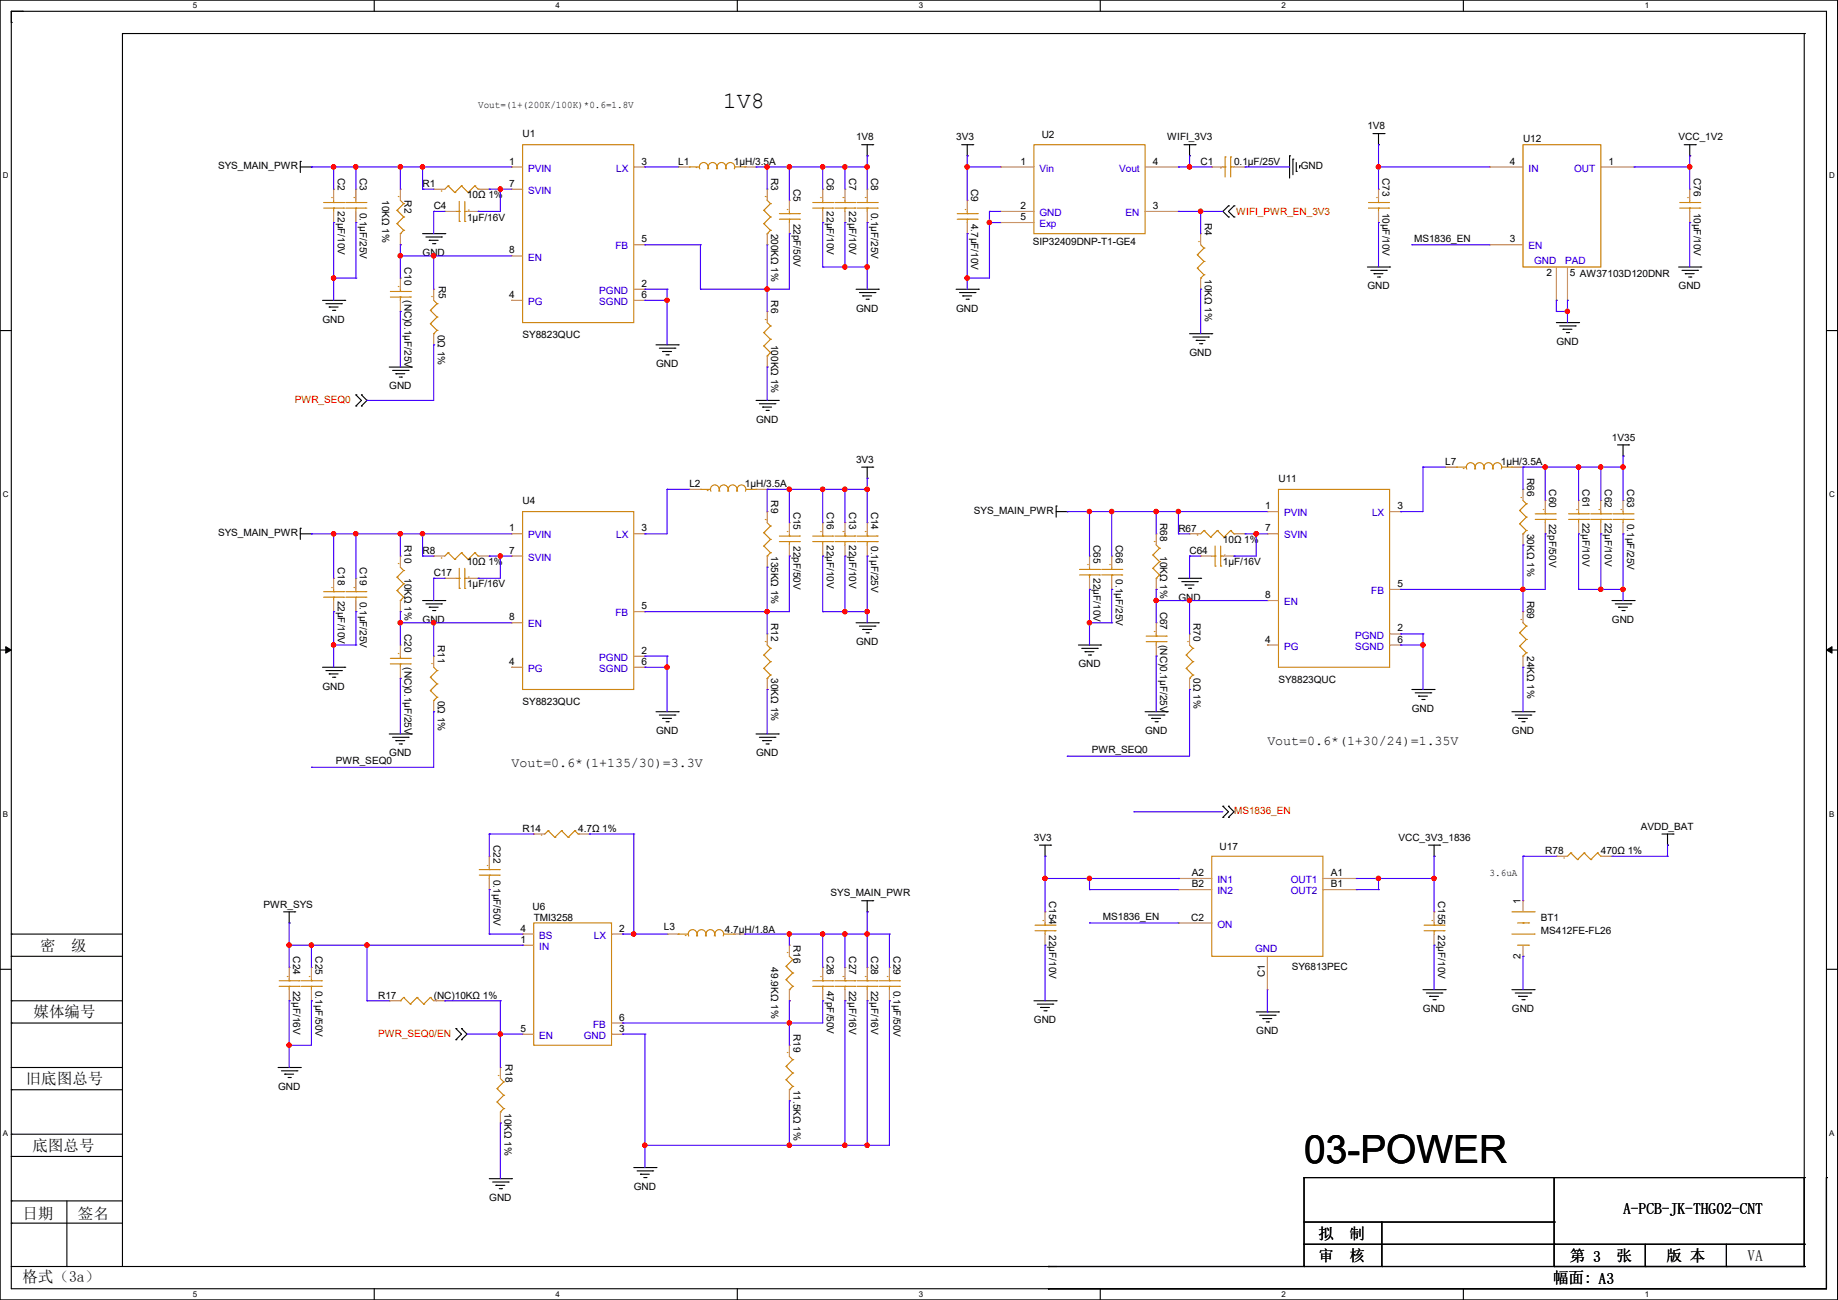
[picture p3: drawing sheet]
<svg xmlns="http://www.w3.org/2000/svg" width="420mm" height="297mm" viewBox="0 0 420 297" stroke-linecap="round" stroke-linejoin="round" font-family="sans-serif">
<defs><g id="words">
<text font-size="8.9" x="298" y="265.6">03-POWER</text>
<text font-size="5.3" x="165.1" y="24.6">1V8</text>
<g font-size="3.6">
<text x="9.2" y="217.2">密</text>
<text x="16.3" y="217.2">级</text>
<text x="7.7" y="232.5">媒体编号</text>
<text x="5.9" y="247.7">旧底图总号</text>
<text x="7.4" y="262.9">底图总号</text>
<text x="5.1" y="278.4">日期</text>
<text x="17.8" y="278.4">签名</text>
<text x="370.9" y="277.4">A-PCB-JK-THG02-CNT</text>
<text x="301.3" y="283">拟</text>
<text x="308.4" y="283">制</text>
<text x="5.1" y="292.9">格式（3a）</text>
<text x="301.3" y="288.1">审</text>
<text x="308.4" y="288.1">核</text>
<text x="354.9" y="293.2">幅面: A3</text>
<text x="358.7" y="288.1">第 3</text>
<text x="369.4" y="288.1">张</text>
<text x="380.8" y="288.1">版 本</text>
<text x="399.3" y="288.1">VA</text>
</g>
<g font-size="3">
<text x="289.6" y="170.1">Vout=0.6*(1+30/24)=1.35V</text>
<text x="116.9" y="175.2">Vout=0.6*(1+135/30)=3.3V</text>
</g>
<g font-size="2.3">
<text x="109.3" y="24.8">Vout=(1+(200K/100K)*0.6=1.8V</text>
<text x="312.5" y="29.5">1V8</text>
<text x="119.4" y="31.3">U1</text>
<text x="195.6" y="32.1">1V8</text>
<text x="218.5" y="32.1">3V3</text>
<text x="238" y="31.6">U2</text>
<text x="266.7" y="32.1">WIFI_3V3</text>
<text x="348" y="32.3">U12</text>
<text x="383.6" y="32.1">VCC_1V2</text>
<text x="49.8" y="38.7">SYS_MAIN_PWR</text>
<text x="77.2" y="40.7" transform="rotate(90 77.2 40.7)">C2</text>
<text x="82.3" y="40.7" transform="rotate(90 82.3 40.7)">C3</text>
<text x="116.4" y="37.6">1</text>
<text x="146.6" y="37.6">3</text>
<text x="155" y="37.7">L1</text>
<text x="167.7" y="37.7">1μH/3.5A</text>
<text x="176.2" y="40.7" transform="rotate(90 176.2 40.7)">R3</text>
<text x="188.9" y="40.7" transform="rotate(90 188.9 40.7)">C6</text>
<text x="194" y="40.7" transform="rotate(90 194 40.7)">C7</text>
<text x="199.1" y="40.7" transform="rotate(90 199.1 40.7)">C8</text>
<text x="233.2" y="37.6">1</text>
<text x="263.4" y="37.6">4</text>
<text x="274.4" y="37.7">C1</text>
<text x="282" y="37.7">0.1μF/25V</text>
<text x="297.2" y="38.7">GND</text>
<text x="315.9" y="40.7" transform="rotate(90 315.9 40.7)">C73</text>
<text x="345" y="37.6">4</text>
<text x="367.6" y="37.6">1</text>
<text x="387.1" y="40.7" transform="rotate(90 387.1 40.7)">C76</text>
<text x="87.3" y="45.8" transform="rotate(90 87.3 45.8)">10KΩ 1%</text>
<text x="92.4" y="45.8" transform="rotate(90 92.4 45.8)">R2</text>
<text x="96.6" y="42.8">R1</text>
<text x="99.1" y="47.8">C4</text>
<text x="106.7" y="45.3">10Ω 1%</text>
<text x="116.4" y="42.7">7</text>
<text x="181.3" y="43.2" transform="rotate(90 181.3 43.2)">C5</text>
<text x="222" y="43.2" transform="rotate(90 222 43.2)">C9</text>
<text x="233.2" y="47.8">2</text>
<text x="263.4" y="47.8">3</text>
<text x="77.2" y="48.3" transform="rotate(90 77.2 48.3)">22μF/10V</text>
<text x="82.3" y="48.6" transform="rotate(90 82.3 48.6)">0.1μF/25V</text>
<text x="106.7" y="50.4">1μF/16V</text>
<text x="176.2" y="53.4" transform="rotate(90 176.2 53.4)">200KΩ 1%</text>
<text x="181.3" y="51.1" transform="rotate(90 181.3 51.1)">22pF/50V</text>
<text x="188.9" y="48.3" transform="rotate(90 188.9 48.3)">22μF/10V</text>
<text x="194" y="48.3" transform="rotate(90 194 48.3)">22μF/10V</text>
<text x="199.1" y="48.6" transform="rotate(90 199.1 48.6)">0.1μF/25V</text>
<text x="222" y="51.1" transform="rotate(90 222 51.1)">4.7μF/10V</text>
<text x="233.2" y="50.3">5</text>
<text x="275.3" y="50.8" transform="rotate(90 275.3 50.8)">R4</text>
<text x="315.9" y="48.6" transform="rotate(90 315.9 48.6)">10μF/10V</text>
<text x="387.1" y="48.6" transform="rotate(90 387.1 48.6)">10μF/10V</text>
<text x="96.6" y="58.5">GND</text>
<text x="116.4" y="57.9">8</text>
<text x="146.6" y="55.4">5</text>
<text x="236" y="56">SIP32409DNP-T1-GE4</text>
<text x="323.1" y="55.2">MS1836_EN</text>
<text x="345" y="55.4">3</text>
<text x="92.4" y="61" transform="rotate(90 92.4 61)">C10</text>
<text x="100.3" y="65.3" transform="rotate(90 100.3 65.3)">R5</text>
<text x="146.6" y="65.5">2</text>
<text x="275.3" y="63.8" transform="rotate(90 275.3 63.8)">10KΩ 1%</text>
<text x="353.4" y="63.1">2</text>
<text x="358.7" y="63.1">5 AW37103D120DNR</text>
<text x="92.4" y="68.6" transform="rotate(90 92.4 68.6)">(NC)0.1μF/25V</text>
<text x="116.4" y="68.1">4</text>
<text x="146.6" y="68.1">6</text>
<text x="176.2" y="68.6" transform="rotate(90 176.2 68.6)">R6</text>
<text x="195.6" y="71.2">GND</text>
<text x="218.5" y="71.2">GND</text>
<text x="312.5" y="66.1">GND</text>
<text x="383.6" y="66.1">GND</text>
<text x="73.7" y="73.7">GND</text>
<text x="100" y="76.5" transform="rotate(90 100 76.5)">0Ω 1%</text>
<text x="119.4" y="77.3">SY8823QUC</text>
<text x="149.9" y="83.9">GND</text>
<text x="176.2" y="78.8" transform="rotate(90 176.2 78.8)">100KΩ 1%</text>
<text x="271.8" y="81.4">GND</text>
<text x="355.6" y="78.8">GND</text>
<text x="88.9" y="89">GND</text>
<text x="172.8" y="96.6">GND</text>
<text x="368.3" y="100.7">1V35</text>
<text x="195.6" y="105.7">3V3</text>
<text x="330.2" y="106.3">L7</text>
<text x="342.9" y="106.3">1μH/3.5A</text>
<text x="157.5" y="111.3">L2</text>
<text x="170.2" y="111.3">1μH/3.5A</text>
<text x="292.1" y="110.1">U11</text>
<text x="349" y="109.3" transform="rotate(90 349 109.3)">R66</text>
<text x="354" y="111.8" transform="rotate(90 354 111.8)">C60</text>
<text x="361.7" y="111.8" transform="rotate(90 361.7 111.8)">C61</text>
<text x="366.7" y="111.8" transform="rotate(90 366.7 111.8)">C62</text>
<text x="371.8" y="111.8" transform="rotate(90 371.8 111.8)">C63</text>
<text x="119.4" y="115.1">U4</text>
<text x="176.2" y="114.3" transform="rotate(90 176.2 114.3)">R9</text>
<text x="181.3" y="116.9" transform="rotate(90 181.3 116.9)">C15</text>
<text x="188.9" y="116.9" transform="rotate(90 188.9 116.9)">C16</text>
<text x="194" y="116.9" transform="rotate(90 194 116.9)">C13</text>
<text x="199.1" y="116.9" transform="rotate(90 199.1 116.9)">C14</text>
<text x="222.5" y="117.4">SYS_MAIN_PWR</text>
<text x="265.1" y="119.4" transform="rotate(90 265.1 119.4)">R68</text>
<text x="289.1" y="116.3">1</text>
<text x="319.3" y="116.3">3</text>
<text x="354" y="119.7" transform="rotate(90 354 119.7)">22pF/50V</text>
<text x="361.7" y="119.4" transform="rotate(90 361.7 119.4)">22μF/10V</text>
<text x="366.7" y="119.4" transform="rotate(90 366.7 119.4)">22μF/10V</text>
<text x="371.8" y="119.7" transform="rotate(90 371.8 119.7)">0.1μF/25V</text>
<text x="49.8" y="122.5">SYS_MAIN_PWR</text>
<text x="92.4" y="124.5" transform="rotate(90 92.4 124.5)">R10</text>
<text x="116.4" y="121.4">1</text>
<text x="146.6" y="121.4">3</text>
<text x="181.3" y="124.8" transform="rotate(90 181.3 124.8)">22pF/50V</text>
<text x="188.9" y="124.5" transform="rotate(90 188.9 124.5)">22μF/10V</text>
<text x="194" y="124.5" transform="rotate(90 194 124.5)">22μF/10V</text>
<text x="199.1" y="124.8" transform="rotate(90 199.1 124.8)">0.1μF/25V</text>
<text x="249.9" y="124.5" transform="rotate(90 249.9 124.5)">C65</text>
<text x="255" y="124.5" transform="rotate(90 255 124.5)">C66</text>
<text x="269.3" y="121.5">R67</text>
<text x="279.4" y="124">10Ω 1%</text>
<text x="289.1" y="121.4">7</text>
<text x="349" y="122" transform="rotate(90 349 122)">30KΩ 1%</text>
<text x="77.2" y="129.6" transform="rotate(90 77.2 129.6)">C18</text>
<text x="82.3" y="129.6" transform="rotate(90 82.3 129.6)">C19</text>
<text x="96.6" y="126.6">R8</text>
<text x="99.1" y="131.7">C17</text>
<text x="106.7" y="129.1">10Ω 1%</text>
<text x="116.4" y="126.5">7</text>
<text x="176.2" y="127" transform="rotate(90 176.2 127)">135KΩ 1%</text>
<text x="265.1" y="127" transform="rotate(90 265.1 127)">10KΩ 1%</text>
<text x="271.8" y="126.6">C64</text>
<text x="279.4" y="129.1">1μF/16V</text>
<text x="77.2" y="137.2" transform="rotate(90 77.2 137.2)">22μF/10V</text>
<text x="82.3" y="137.5" transform="rotate(90 82.3 137.5)">0.1μF/25V</text>
<text x="92.4" y="132.1" transform="rotate(90 92.4 132.1)">10KΩ 1%</text>
<text x="106.7" y="134.2">1μF/16V</text>
<text x="249.9" y="132.1" transform="rotate(90 249.9 132.1)">22μF/10V</text>
<text x="255" y="132.4" transform="rotate(90 255 132.4)">0.1μF/25V</text>
<text x="269.3" y="137.2">GND</text>
<text x="289.1" y="136.7">8</text>
<text x="319.3" y="134.1">5</text>
<text x="349" y="137.2" transform="rotate(90 349 137.2)">R69</text>
<text x="96.6" y="142.3">GND</text>
<text x="116.4" y="141.7">8</text>
<text x="146.6" y="139.2">5</text>
<text x="176.2" y="142.3" transform="rotate(90 176.2 142.3)">R12</text>
<text x="265.1" y="139.7" transform="rotate(90 265.1 139.7)">C67</text>
<text x="272.8" y="142.3" transform="rotate(90 272.8 142.3)">R70</text>
<text x="368.3" y="142.3">GND</text>
<text x="92.4" y="144.8" transform="rotate(90 92.4 144.8)">C20</text>
<text x="100" y="147.4" transform="rotate(90 100 147.4)">R11</text>
<text x="146.6" y="149.4">2</text>
<text x="195.6" y="147.4">GND</text>
<text x="265.1" y="147.4" transform="rotate(90 265.1 147.4)">(NC)0.1μF/25V</text>
<text x="289.1" y="146.8">4</text>
<text x="319.3" y="144.3">2</text>
<text x="319.3" y="146.8">6</text>
<text x="349" y="149.9" transform="rotate(90 349 149.9)">24KΩ 1%</text>
<text x="92.4" y="152.4" transform="rotate(90 92.4 152.4)">(NC)0.1μF/25V</text>
<text x="116.4" y="151.9">4</text>
<text x="146.6" y="151.9">6</text>
<text x="176.2" y="155" transform="rotate(90 176.2 155)">30KΩ 1%</text>
<text x="246.4" y="152.5">GND</text>
<text x="272.8" y="155" transform="rotate(90 272.8 155)">0Ω 1%</text>
<text x="73.7" y="157.6">GND</text>
<text x="100" y="160.1" transform="rotate(90 100 160.1)">0Ω 1%</text>
<text x="119.4" y="161.1">SY8823QUC</text>
<text x="292.1" y="156">SY8823QUC</text>
<text x="149.9" y="167.7">GND</text>
<text x="261.7" y="167.7">GND</text>
<text x="322.6" y="162.6">GND</text>
<text x="345.5" y="167.7">GND</text>
<text x="88.9" y="172.8">GND</text>
<text x="172.8" y="172.8">GND</text>
<text x="249.5" y="172">PWR_SEQ0</text>
<text x="76.8" y="174.6">PWR_SEQ0</text>
<text x="119.4" y="190.1">R14</text>
<text x="132.1" y="190.1">4.7Ω 1%</text>
<text x="374.9" y="189.6">AVDD_BAT</text>
<text x="112.7" y="193.1" transform="rotate(90 112.7 193.1)">C22</text>
<text x="236.3" y="192.1">3V3</text>
<text x="278.7" y="194.1">U17</text>
<text x="319.6" y="192.1">VCC_3V3_1836</text>
<text x="353.1" y="195.2">R78</text>
<text x="365.8" y="195.2">470Ω 1%</text>
<text x="112.7" y="201" transform="rotate(90 112.7 201)">0.1μF/50V</text>
<text x="272.3" y="200.2">A2</text>
<text x="272.3" y="202.7">B2</text>
<text x="304.1" y="200.2">A1</text>
<text x="304.1" y="202.7">B1</text>
<text x="340.4" y="200">3.6uA</text>
<text x="60.2" y="207.3">PWR_SYS</text>
<text x="121.7" y="207.9">U6</text>
<text x="189.8" y="204.8">SYS_MAIN_PWR</text>
<text x="239.7" y="205.8" transform="rotate(90 239.7 205.8)">C154</text>
<text x="328.6" y="205.8" transform="rotate(90 328.6 205.8)">C155</text>
<text x="347.5" y="206.5" transform="rotate(-90 347.5 206.5)">1</text>
<text x="118.9" y="215.4">1</text>
<text x="118.9" y="212.9">4</text>
<text x="122" y="210.4">TMI3258</text>
<text x="141.5" y="212.9">2</text>
<text x="151.7" y="212.4">L3</text>
<text x="165.7" y="213.2">4.7μH/1.8A</text>
<text x="181.3" y="215.9" transform="rotate(90 181.3 215.9)">R16</text>
<text x="239.7" y="213.7" transform="rotate(90 239.7 213.7)">22μF/10V</text>
<text x="252" y="210.1">MS1836_EN</text>
<text x="272.2" y="210.3">C2</text>
<text x="328.6" y="213.7" transform="rotate(90 328.6 213.7)">22μF/10V</text>
<text x="352.1" y="210.4">BT1</text>
<text x="352.1" y="213.4">MS412FE-FL26</text>
<text x="67" y="218.5" transform="rotate(90 67 218.5)">C24</text>
<text x="72.1" y="218.5" transform="rotate(90 72.1 218.5)">C25</text>
<text x="176.2" y="221" transform="rotate(90 176.2 221)">49.9KΩ 1%</text>
<text x="188.9" y="218.5" transform="rotate(90 188.9 218.5)">C26</text>
<text x="194" y="218.5" transform="rotate(90 194 218.5)">C27</text>
<text x="199.1" y="218.5" transform="rotate(90 199.1 218.5)">C28</text>
<text x="204.2" y="218.5" transform="rotate(90 204.2 218.5)">C29</text>
<text x="295.2" y="221.6">SY6813PEC</text>
<text x="347.5" y="219" transform="rotate(-90 347.5 219)">2</text>
<text x="67" y="226.4" transform="rotate(90 67 226.4)">22μF/16V</text>
<text x="72.1" y="226.4" transform="rotate(90 72.1 226.4)">0.1μF/50V</text>
<text x="188.9" y="226.4" transform="rotate(90 188.9 226.4)">47pF/50V</text>
<text x="194" y="226.4" transform="rotate(90 194 226.4)">22μF/16V</text>
<text x="199.1" y="226.4" transform="rotate(90 199.1 226.4)">22μF/16V</text>
<text x="204.2" y="226.4" transform="rotate(90 204.2 226.4)">0.1μF/50V</text>
<text x="289.1" y="223.2" transform="rotate(-90 289.1 223.2)">C1</text>
<text x="86.4" y="228.2">R17</text>
<text x="99.1" y="228.2">(NC)10KΩ 1%</text>
<text x="141.5" y="233.2">6</text>
<text x="236.3" y="233.8">GND</text>
<text x="325.2" y="231.2">GND</text>
<text x="345.5" y="231.2">GND</text>
<text x="118.9" y="235.7">5</text>
<text x="141.5" y="235.7">3</text>
<text x="181.3" y="236.3" transform="rotate(90 181.3 236.3)">R19</text>
<text x="287.1" y="236.3">GND</text>
<text x="115.5" y="243.1" transform="rotate(90 115.5 243.1)">R18</text>
<text x="63.5" y="249">GND</text>
<text x="181.3" y="249" transform="rotate(90 181.3 249)">11.5KΩ 1%</text>
<text x="115.3" y="254.3" transform="rotate(90 115.3 254.3)">10KΩ 1%</text>
<text x="111.8" y="274.4">GND</text>
<text x="144.8" y="271.9">GND</text>
</g>
<g font-size="2.3" fill="#00c">
<text x="120.7" y="39.2">PVIN</text>
<text x="140.8" y="39.2">LX</text>
<text x="237.5" y="39.2">Vin</text>
<text x="255.7" y="39.2">Vout</text>
<text x="349.3" y="39.2">IN</text>
<text x="359.7" y="39.2">OUT</text>
<text x="120.7" y="44.3">SVIN</text>
<text x="237.5" y="49.4">GND</text>
<text x="237.5" y="51.9">Exp</text>
<text x="257.2" y="49.4">EN</text>
<text x="120.7" y="59.5">EN</text>
<text x="140.6" y="57">FB</text>
<text x="349.3" y="57">EN</text>
<text x="350.6" y="60.3">GND</text>
<text x="357.7" y="60.3">PAD</text>
<text x="120.7" y="69.7">PG</text>
<text x="136.9" y="67.1">PGND</text>
<text x="136.9" y="69.7">SGND</text>
<text x="293.4" y="117.9">PVIN</text>
<text x="313.5" y="117.9">LX</text>
<text x="120.7" y="123">PVIN</text>
<text x="140.8" y="123">LX</text>
<text x="293.4" y="123">SVIN</text>
<text x="120.7" y="128.1">SVIN</text>
<text x="313.4" y="135.7">FB</text>
<text x="120.7" y="143.3">EN</text>
<text x="140.6" y="140.8">FB</text>
<text x="293.4" y="138.3">EN</text>
<text x="293.4" y="148.4">PG</text>
<text x="309.7" y="145.9">PGND</text>
<text x="309.7" y="148.4">SGND</text>
<text x="120.7" y="153.5">PG</text>
<text x="136.9" y="151">PGND</text>
<text x="136.9" y="153.5">SGND</text>
<text x="278.2" y="201.8">IN1</text>
<text x="294.9" y="201.8">OUT1</text>
<text x="278.2" y="204.3">IN2</text>
<text x="294.9" y="204.3">OUT2</text>
<text x="123.2" y="214.5">BS</text>
<text x="135.7" y="214.5">LX</text>
<text x="278.2" y="211.9">ON</text>
<text x="123.2" y="217">IN</text>
<text x="286.8" y="217.5">GND</text>
<text x="123.2" y="237.3">EN</text>
<text x="133.4" y="237.3">GND</text>
<text x="135.6" y="234.8">FB</text>
</g>
<g font-size="2.3" fill="#cc8006">
<text x="158.5" y="38.5">.</text>
<text x="279.1" y="39.2" transform="rotate(-90 279.1 39.2)">.</text>
<text x="75.2" y="45.3">.</text>
<text x="80.3" y="45.3">.</text>
<text x="90.5" y="45.1">.</text>
<text x="101" y="44.2" transform="rotate(-90 101 44.2)">.</text>
<text x="107.1" y="47.3" transform="rotate(90 107.1 47.3)">.</text>
<text x="174.3" y="45.1">.</text>
<text x="179.4" y="47.9">.</text>
<text x="187" y="45.3">.</text>
<text x="192.1" y="45.3">.</text>
<text x="197.1" y="45.3">.</text>
<text x="220" y="47.9">.</text>
<text x="314" y="45.3">.</text>
<text x="385.1" y="45.3">.</text>
<text x="273.3" y="55.2">.</text>
<text x="90.5" y="65.7">.</text>
<text x="98.1" y="67.9">.</text>
<text x="174.3" y="73">.</text>
<text x="333.8" y="107.1">.</text>
<text x="161.1" y="112.1">.</text>
<text x="347" y="113.7">.</text>
<text x="174.3" y="118.7">.</text>
<text x="352.1" y="116.5">.</text>
<text x="359.7" y="116.5">.</text>
<text x="364.8" y="116.5">.</text>
<text x="369.9" y="116.5">.</text>
<text x="179.4" y="121.5">.</text>
<text x="187" y="121.5">.</text>
<text x="192.1" y="121.5">.</text>
<text x="197.1" y="121.5">.</text>
<text x="263.2" y="123.8">.</text>
<text x="273.8" y="123" transform="rotate(-90 273.8 123)">.</text>
<text x="90.5" y="128.9">.</text>
<text x="101" y="128.1" transform="rotate(-90 101 128.1)">.</text>
<text x="107.1" y="131.1" transform="rotate(90 107.1 131.1)">.</text>
<text x="247.9" y="129.2">.</text>
<text x="253" y="129.2">.</text>
<text x="279.8" y="126" transform="rotate(90 279.8 126)">.</text>
<text x="75.2" y="134.2">.</text>
<text x="80.3" y="134.2">.</text>
<text x="347" y="141.6">.</text>
<text x="90.5" y="149.5">.</text>
<text x="174.3" y="146.7">.</text>
<text x="263.2" y="144.4">.</text>
<text x="270.8" y="146.7">.</text>
<text x="98.1" y="151.8">.</text>
<text x="123.9" y="191.6" transform="rotate(-90 123.9 191.6)">.</text>
<text x="110.8" y="197.7">.</text>
<text x="357.6" y="196.6" transform="rotate(-90 357.6 196.6)">.</text>
<text x="156" y="213.7">.</text>
<text x="237.8" y="210.4">.</text>
<text x="326.7" y="210.4">.</text>
<text x="179.4" y="217.8">.</text>
<text x="65.1" y="223.1">.</text>
<text x="70.1" y="223.1">.</text>
<text x="99.7" y="227.9" transform="rotate(90 99.7 227.9)">.</text>
<text x="187" y="223.1">.</text>
<text x="192.1" y="223.1">.</text>
<text x="197.1" y="223.1">.</text>
<text x="202.2" y="223.1">.</text>
<text x="113.3" y="245.7">.</text>
<text x="179.4" y="240.7">.</text>
</g>
<g font-size="2.3" fill="#f00">
<text x="282.5" y="49.1">WIFI_PWR_EN_3V3</text>
<text x="67.4" y="92">PWR_SEQ0</text>
<text x="282" y="186">MS1836_EN</text>
<text x="86.4" y="236.8">PWR_SEQ0/EN</text>
</g>
<g font-size="1.8">
<text x="44" y="1.9">5</text>
<text x="127" y="1.9">4</text>
<text x="209.9" y="1.9">3</text>
<text x="292.9" y="1.9">2</text>
<text x="375.8" y="1.9">1</text>
<text x=".7" y="40.6">D</text>
<text x="418" y="40.6">D</text>
<text x=".7" y="113.6">C</text>
<text x="418" y="113.6">C</text>
<text x=".7" y="186.6">B</text>
<text x="418" y="186.6">B</text>
<text x=".7" y="259.5">A</text>
<text x="418" y="259.5">A</text>
<text x="44" y="296.3">5</text>
<text x="127" y="296.3">4</text>
<text x="209.9" y="296.3">3</text>
<text x="292.9" y="296.3">2</text>
<text x="375.8" y="296.3">1</text>
</g>
</g></defs>
<g fill="none" stroke="#000" stroke-width=".25">
<path d="M0 0h419.9v297h-419.9zM2.6 5.1h.1M2.6 2.6h414.8v291.8h-414.8zM5.1 2.6h.1M28 7.7h.1M28 7.7h384.3M28 7.7v281.6M85.5 0v2.6M168.5 0v2.6M251.4 0v2.6M334.4 0v2.6M412.3 7.7h.1"/>
<path d="M412.3 7.7v281.6M68.6 36.9h.1M68.6 38.1h2.6M68.6 36.9v2.5M71.2 38.1h.1M196.9 33.1h2.5M198.2 35.6h.1M198.2 33.1v2.5M199.4 33.1h.1M219.8 33.1h2.5M221 35.6h.1M221 33.1v2.5"/>
<path d="M222.3 33.1h.1M270.6 33.1h2.5M271.8 35.6h.1M271.8 33.1v2.5M273.1 33.1h.1M294.7 35.6h.1M294.7 35.6v5.1M295.4 36.4h.1M295.4 36.4v3.5M296.2 39.2h.1M296.2 37.1v2.1M297 37.9h.1"/>
<path d="M297 37.9v.5M313.7 30.5h2.6M315 33.1h.1M315 30.5v2.6M316.3 30.5h.1M384.9 33.1h2.5M386.1 35.6h.1M386.1 33.1v2.5M387.4 33.1h.1M96.6 53.4h5M97.3 54.1h3.6M98.1 54.9h.1"/>
<path d="M98.1 54.9h2M98.8 55.7h.6M99.4 55.7h.1M100.9 54.1h.1M101.6 53.4h.1M280.7 47h.1M280.7 49.6h.1M280.7 47l-1.3 1.3 1.3 1.3M282 49.6h.1M282 47h.1M282 47l-1.3 1.3 1.3 1.3M0 75.5h2.6"/>
<path d="M73.7 68.6h5.1M74.5 69.4h3.5M75.2 70.1h.1M75.2 70.1h2.1M76 70.9h.5M76.5 70.9h.1M78 69.4h.1M78.8 68.6h.1M149.9 78.8h5.1M150.7 79.5h3.5M154.2 79.5h.1M155 78.8h.1"/>
<path d="M195.6 66.1h5.1M196.4 66.8h3.5M197.1 67.6h.1M197.1 67.6h2.1M197.9 68.4h.5M198.4 68.4h.1M199.9 66.8h.1M200.7 66.1h.1M218.5 66.1h5.1M219.2 66.8h3.6M220 67.6h.1M220 67.6h2"/>
<path d="M220.8 68.4h.5M221.3 68.4h.1M222.8 66.8h.1M223.6 66.1h.1M271.8 76.2h5.1M272.6 77h3.5M273.3 77.8h.1M273.3 77.8h2.1M274.1 78.5h.5M274.6 78.5h.1M276.1 77h.1M276.9 76.2h.1"/>
<path d="M312.5 61h5M313.2 61.8h3.6M314 62.5h.1M314 62.5h2M314.7 63.3h.6M315.3 63.3h.1M316.8 61.8h.1M317.5 61h.1M355.6 73.7h5.1M356.4 74.5h3.6M357.2 75.2h.1M357.2 75.2h2"/>
<path d="M357.9 76h.5M358.4 76h.1M360 74.5h.1M360.7 73.7h.1M383.6 61h5.1M384.3 61.8h3.6M385.1 62.5h.1M385.1 62.5h2M385.9 63.3h.5M386.4 63.3h.1M387.9 61.8h.1M388.7 61h.1"/>
<path d="M417.4 75.5h2.5M81.3 90.2h.1M81.3 92.8h.1M81.3 90.2l1.3 1.3-1.3 1.3M82.6 92.8h.1M82.6 90.2h.1M82.6 90.2l1.3 1.3-1.3 1.3M88.9 83.9h5.1M89.7 84.6h3.6M90.5 85.4h.1M90.5 85.4h2M91.2 86.1h.5"/>
<path d="M91.7 86.1h.1M93.3 84.6h.1M94 83.9h.1M151.4 80.3h.1M151.4 80.3h2.1M152.2 81.1h.5M152.7 81.1h.1M172.8 91.5h5M173.5 92.2h3.6M174.3 93h.1M174.3 93h2M175 93.8h.6"/>
<path d="M175.6 93.8h.1M177.1 92.2h.1M177.8 91.5h.1M196.9 106.7h2.5M198.2 109.3h.1M198.2 106.7v2.6M199.4 106.7h.1M241.3 115.6h.1M241.3 116.9h2.6M241.3 115.6v2.6M243.9 116.9h.1M369.6 101.6h2.6"/>
<path d="M370.9 104.2h.1M370.9 101.6v2.6M372.2 101.6h.1M68.6 120.7h.1M68.6 120.7v2.5M68.6 122h2.6M71.2 122h.1M96.6 137.2h5M97.3 138h3.6M98.1 138.7h.1M98.1 138.7h2M98.8 139.5h.6"/>
<path d="M99.4 139.5h.1M100.9 138h.1M101.6 137.2h.1M269.3 132.1h5.1M270 132.9h3.6M270.8 133.6h.1M270.8 133.6h2M271.6 134.4h.5M272.1 134.4h.1M273.6 132.9h.1M274.4 132.1h.1M368.3 137.2h5.1"/>
<path d="M369.1 138h3.6M369.9 138.7h.1M369.9 138.7h2M370.6 139.5h.5M371.1 139.5h.1M372.7 138h.1M373.4 137.2h.1M0 148.5h2.6M73.7 152.4h5.1M74.5 153.2h3.5M75.2 154h.1M75.2 154h2.1"/>
<path d="M76 154.7h.5M76.5 154.7h.1M78 153.2h.1M78.8 152.4h.1M195.6 142.3h5.1M196.4 143h3.5M197.1 143.8h.1M197.1 143.8h2.1M197.9 144.6h.5M198.4 144.6h.1M199.9 143h.1M200.7 142.3h.1"/>
<path d="M246.4 147.4h5.1M247.2 148.1h3.5M247.9 148.9h.1M247.9 148.9h2.1M248.7 149.6h.5M249.2 149.6h.1M250.7 148.1h.1M251.5 147.4h.1M322.6 157.5h5.1M323.4 158.3h3.5M324.1 159h.1M324.1 159h2.1"/>
<path d="M324.9 159.8h.5M325.4 159.8h.1M326.9 158.3h.1M327.7 157.5h.1M417.4 148.5h2.5M88.9 167.7h5.1M89.7 168.4h3.6M90.5 169.2h.1M90.5 169.2h2M91.2 170h.5M91.7 170h.1M93.3 168.4h.1"/>
<path d="M94 167.7h.1M149.9 162.6h5.1M150.7 163.4h3.5M151.4 164.1h.1M151.4 164.1h2.1M152.2 164.9h.5M152.7 164.9h.1M154.2 163.4h.1M155 162.6h.1M172.8 167.7h5M173.5 168.4h3.6M174.3 169.2h.1"/>
<path d="M174.3 169.2h2M175 170h.6M175.6 170h.1M177.1 168.4h.1M177.8 167.7h.1M261.7 162.6h5M262.4 163.4h3.6M263.2 164.1h.1M263.2 164.1h2M263.9 164.9h.6M264.5 164.9h.1M266 163.4h.1"/>
<path d="M266.7 162.6h.1M345.5 162.6h5.1M346.2 163.4h3.6M347 164.1h.1M347 164.1h2M347.8 164.9h.5M348.3 164.9h.1M349.8 163.4h.1M350.6 162.6h.1M237.5 193.1h2.6M238.8 195.6h.1M238.8 193.1v2.5"/>
<path d="M240.1 193.1h.1M279.4 184.2h.1M279.4 186.7h.1M279.4 184.2l1.3 1.3-1.3 1.2M280.7 184.2h.1M280.7 186.7h.1M280.7 184.2l1.3 1.3-1.3 1.2M326.4 193.1h2.6M327.7 195.6h.1M327.7 193.1v2.5M329 193.1h.1M379.8 190.5h2.5"/>
<path d="M381 193.1h.1M381 190.5v2.6M382.3 190.5h.1M2.6 218.5h.1M2.6 213.4h.1M2.6 218.5h25.4M2.6 213.4h25.4M64.8 208.3h2.6M66.1 210.9h.1M66.1 208.3v2.6M67.4 208.3h.1M196.9 205.8h2.5"/>
<path d="M198.2 208.3h.1M198.2 205.8v2.5M199.4 205.8h.1M0 221.4h2.6M2.6 233.7h.1M2.6 228.6h.1M2.6 233.7h25.4M2.6 228.6h25.4M104.2 235h.1M104.2 237.5h.1M104.2 235l1.3 1.3-1.3 1.2M105.5 237.5h.1"/>
<path d="M105.5 235h.1M105.5 235l1.2 1.3-1.2 1.2M236.3 228.6h5M237 229.4h3.6M237.8 230.2h.1M237.8 230.2h2M238.5 230.9h.6M239.1 230.9h.1M240.6 229.4h.1M241.3 228.6h.1M287.1 231.2h5M287.8 231.9h3.6"/>
<path d="M288.6 232.7h.1M288.6 232.7h2M289.3 233.5h.6M289.9 233.5h.1M291.4 231.9h.1M292.1 231.2h.1M325.2 226.1h5M325.9 226.9h3.6M326.7 227.6h.1M326.7 227.6h2M327.4 228.4h.6M328 228.4h.1"/>
<path d="M329.5 226.9h.1M330.2 226.1h.1M345.5 226.1h5.1M346.2 226.9h3.6M347 227.6h.1M347 227.6h2M347.8 228.4h.5M348.3 228.4h.1M349.8 226.9h.1M350.6 226.1h.1M417.4 221.4h2.5M2.6 259.1h.1"/>
<path d="M2.6 249h.1M2.6 243.9h.1M2.6 259.1h25.4M2.6 249h25.4M2.6 243.9h25.4M63.5 243.9h5.1M64.3 244.6h3.6M65.1 245.4h.1M65.1 245.4h2M65.8 246.2h.5M66.3 246.2h.1M67.9 244.6h.1"/>
<path d="M68.6 243.9h.1M2.6 279.4h.1M2.6 274.4h.1M2.6 264.2h.1M2.6 279.4h25.4M2.6 274.4h25.4M2.6 264.2h25.4M15.3 274.4v14.9M111.8 269.3h5.1M112.6 270h3.5M113.3 270.8h.1M113.3 270.8h2.1"/>
<path d="M114.1 271.6h.5M114.6 271.6h.1M116.1 270h.1M116.9 269.3h.1M144.8 266.7h5.1M145.6 267.5h3.5M146.3 268.3h.1M146.3 268.3h2.1M147.1 269h.5M147.6 269h.1M149.1 267.5h.1M149.9 266.7h.1"/>
<path d="M298 279.2h57.1M315.8 279.2v10.1M355.1 279.2h.1M355.1 269v20.3M412.3 269h.1M412.3 269h-114.3v20.3M417.4 269h.1M2.6 289.3h.1M2.6 289.3h409.7M15.3 289.3h.1M85.5 294.4v2.6M168.5 294.4v2.6"/>
<path d="M239.6 294.4h.1M239.6 289.3h.1M251.4 294.4v2.6M298 289.3h.1M298 284.3h114.3M315.8 289.3h.1M334.4 294.4v2.6M355.1 289.3h.1M355.1 284.3h.1M376 289.3h.1M376 284.3v5M394.5 289.3h.1"/>
<path d="M394.5 284.3v5M412.3 289.3h.1M412.3 284.3h.1"/>
</g>
<path d="M1.3 147.7l1.3 .8-1.3 .7zM417.4 148.5l1.2-.8v1.5z" fill="#000"/>
<path d="M1.3 147.7l1.3 .8-1.3 .7zM417.4 148.5l1.2-.8v1.5z" fill="none" stroke="#000" stroke-width=".23"/>
<g fill="none" stroke="#cc8006" stroke-width=".25">
<path d="M119.4 33.1h25.4v40.6h-25.4zM157.5 38.1h.1M157.5 38.1h2.3M161.7 38.6a1 1 0 0 0-.9-1.5 1 1 0 0 0-.9 1.5M163.7 38.6a1 1 0 0 0-.9-1.5 1 1 0 0 0-.8 1.5M165.8 38.6a1 1 0 0 0-.9-1.5 1 1 0 0 0-.9 1.5M167.8 38.6a1 1 0 0 0-.9-1.5 1 1 0 0 0-.9 1.5M167.9 38.1h2.3M170.2 38.1h.1M236.3 33.1h25.4v20.3h-25.4zM279.4 38.1h.6M280 38.1h.1"/>
<path d="M280 35.9h.1M280 35.9v4.5M281.2 35.9h.1M281.2 38.1h.1M281.2 38.1h.8M281.2 35.9v4.5M348 33.1h17.8v27.9h-17.8zM74 47.5h4.5M74 46.3h4.5M76.2 46.3h.1M76.2 47.5h.1M76.2 45.8v.5"/>
<path d="M76.2 47.5v.8M78.5 47.5h.1M78.5 46.3h.1M79 47.5h4.6M79 46.3h4.6M81.3 46.3h.1M81.3 47.5h.1M81.3 45.8v.5M81.3 47.5v.8M83.6 47.5h.1M83.6 46.3h.1M90.7 48h.1"/>
<path d="M90.7 51.1h.1M90.7 48l1.5 1.6M90.7 51.1l1.5 1.5M91.5 53.4h.1M91.5 45.8l.7 .7M92.2 46.5h.1M92.2 49.6h.1M92.2 52.6h.1M92.2 52.6l-.7 .8M92.2 46.5l-1.5 1.5M92.2 49.6l-1.5 1.5M102.4 42.5h.1"/>
<path d="M102.4 42.5l-.8 .7M102.4 42.5l1.5 1.5M103.9 44h.1M104.2 48.3h.7M104.9 50.6h.1M104.9 48.3h.1M104.9 46v4.6M105.5 42.5h.1M105.5 42.5l-1.6 1.5M105.5 42.5l1.5 1.5M106.2 48.3h.1M106.2 50.6h.1"/>
<path d="M106.2 48.3h.5M106.2 46v4.6M107 44h.1M108.5 42.5h.1M108.5 42.5l-1.5 1.5M108.5 42.5l.8 .7M109.3 43.2h.1M174.5 48h.1M174.5 51.1h.1M174.5 48l1.6 1.6M174.5 51.1l1.6 1.5M175.3 53.4h.1"/>
<path d="M175.3 45.8l.8 .7M176.1 46.5h.1M176.1 49.6h.1M176.1 52.6h.1M176.1 52.6l-.8 .8M176.1 46.5l-1.6 1.5M176.1 49.6l-1.6 1.5M178.1 50.1h4.6M178.1 48.8h4.6M180.4 48.8h.1M180.4 50.1h.1M180.4 48.3v.5"/>
<path d="M180.4 50.1v.7M182.7 50.1h.1M182.7 48.8h.1M185.7 47.5h4.6M185.7 46.3h4.6M188 46.3h.1M188 47.5h.1M188 45.8v.5M188 47.5v.8M190.3 47.5h.1M190.3 46.3h.1M190.8 47.5h4.6"/>
<path d="M190.8 46.3h4.6M193.1 46.3h.1M193.1 47.5h.1M193.1 45.8v.5M193.1 47.5v.8M195.4 47.5h.1M195.4 46.3h.1M195.9 47.5h4.5M195.9 46.3h4.5M198.2 46.3h.1M198.2 47.5h.1M198.2 45.8v.5"/>
<path d="M198.2 47.5v.8M200.4 47.5h.1M200.4 46.3h.1M218.7 50.1h4.6M218.7 48.8h4.6M221 48.8h.1M221 50.1h.1M221 48.3v.5M221 50.1v.7M223.3 50.1h.1M223.3 48.8h.1M273.6 58.2h.1"/>
<path d="M273.6 58.2l1.5 1.5M274.4 55.9l.7 .8M275.1 56.7h.1M275.1 59.7h.1M275.1 56.7l-1.5 1.5M275.1 59.7l-1.5 1.6M312.7 47.5h4.6M312.7 46.3h4.6M315 46.3h.1M315 47.5h.1M315 45.8v.5M315 47.5v.8"/>
<path d="M317.3 47.5h.1M317.3 46.3h.1M383.8 47.5h4.6M383.8 46.3h4.6M386.1 46.3h.1M386.1 47.5h.1M386.1 45.8v.5M386.1 47.5v.8M388.4 47.5h.1M388.4 46.3h.1M89.2 67.9h4.6M89.2 66.6h4.6"/>
<path d="M91.5 66.6h.1M91.5 67.9h.1M91.5 66.1v.5M91.5 67.9v.7M93.8 67.9h.1M93.8 66.6h.1M98.3 70.9h.1M98.3 74h.1M98.3 70.9l1.6 1.5M98.3 74l1.6 1.5M99.1 76.2h.1M99.1 68.6l.8 .8"/>
<path d="M99.9 69.4h.1M99.9 72.4h.1M99.9 75.5h.1M99.9 69.4l-1.6 1.5M99.9 72.4l-1.6 1.6M99.9 75.5l-.8 .7M174.5 76h.1M174.5 79h.1M174.5 76l1.6 1.5M174.5 79l1.6 1.6M175.3 73.7l.8 .8M176.1 74.5h.1"/>
<path d="M176.1 77.5h.1M176.1 74.5l-1.6 1.5M176.1 77.5l-1.6 1.5M273.6 61.3h.1M273.6 61.3l1.5 1.5M274.4 63.5h.1M275.1 62.8h.1M275.1 62.8l-.7 .7M175.3 81.3h.1M176.1 80.6h.1M176.1 80.6l-.8 .7M119.4 116.9h25.4v40.6h-25.4z"/>
<path d="M160.1 111.8h.1M160.1 111.8h2.2M164.2 112.2a1 1 0 0 0-.9-1.4 1 1 0 0 0-.8 1.4M166.3 112.2a1 1 0 0 0-.9-1.4 1 1 0 0 0-.9 1.4M168.3 112.2a1 1 0 0 0-.9-1.4 1 1 0 0 0-.9 1.4M170.3 112.2a1 1 0 0 0-.9-1.4 1 1 0 0 0-.8 1.4M170.5 111.8h2.3M172.8 111.8h.1M175.3 119.4l.8 .8M292.1 111.8h25.4v40.6h-25.4zM332.8 106.7h.1M332.8 106.7h2.3"/>
<path d="M336.9 107.2a1 1 0 0 0-.8-1.5 1 1 0 0 0-.9 1.5M339 107.2a1 1 0 0 0-.9-1.5 1 1 0 0 0-.9 1.5M341 107.2a1 1 0 0 0-.9-1.5 1 1 0 0 0-.9 1.5M343 107.2a1 1 0 0 0-.9-1.5 1 1 0 0 0-.8 1.5M343.2 106.7h2.3M345.5 106.7h.1M347.3 116.6h.1M347.3 119.7h.1M347.3 116.6l1.5 1.6M347.3 119.7l1.5 1.5M348 114.3l.8 .8M348.8 115.1h.1"/>
<path d="M348.8 118.2h.1M348.8 115.1l-1.5 1.5M348.8 118.2l-1.5 1.5M350.8 118.7h4.6M350.8 117.4h4.6M353.1 117.4h.1M353.1 118.7h.1M353.1 116.9v.5M353.1 118.7v.7M355.4 118.7h.1M355.4 117.4h.1M358.4 118.7h4.6"/>
<path d="M358.4 117.4h4.6M360.7 117.4h.1M360.7 118.7h.1M360.7 116.9v.5M360.7 118.7v.7M363 118.7h.1M363 117.4h.1M363.5 118.7h4.6M363.5 117.4h4.6M365.8 117.4h.1M365.8 118.7h.1M365.8 116.9v.5"/>
<path d="M365.8 118.7v.7M368.1 118.7h.1M368.1 117.4h.1M368.6 118.7h4.6M368.6 117.4h4.6M370.9 117.4h.1M370.9 118.7h.1M370.9 116.9v.5M370.9 118.7v.7M373.2 118.7h.1M373.2 117.4h.1M74 136.4h4.5"/>
<path d="M74 135.2h4.5M76.2 135.2h.1M76.2 136.4h.1M76.2 134.7v.5M76.2 136.4v.8M78.5 136.4h.1M78.5 135.2h.1M79 136.4h4.6M79 135.2h4.6M81.3 135.2h.1M81.3 136.4h.1M81.3 134.7v.5"/>
<path d="M81.3 136.4v.8M83.6 136.4h.1M83.6 135.2h.1M90.7 131.9h.1M90.7 134.9h.1M90.7 131.9l1.5 1.5M90.7 134.9l1.5 1.5M91.5 137.2h.1M91.5 129.6l.7 .7M92.2 130.3h.1M92.2 133.4h.1M92.2 136.4h.1"/>
<path d="M92.2 130.3l-1.5 1.6M92.2 133.4l-1.5 1.5M92.2 136.4l-.7 .8M102.4 126.3h.1M102.4 126.3l-.8 .7M102.4 126.3l1.5 1.5M103.9 127.8h.1M104.2 132.1h.7M104.9 134.4h.1M104.9 132.1h.1M104.9 129.8v4.6M105.5 126.3h.1"/>
<path d="M105.5 126.3l-1.6 1.5M105.5 126.3l1.5 1.5M106.2 132.1h.1M106.2 134.4h.1M106.2 129.8v4.6M106.2 132.1h.5M107 127.8h.1M108.5 126.3h.1M108.5 126.3l-1.5 1.5M108.5 126.3l.8 .7M109.3 127h.1M174.5 121.7h.1"/>
<path d="M174.5 124.8h.1M174.5 121.7l1.6 1.5M174.5 124.8l1.6 1.5M175.3 127h.1M176.1 120.2h.1M176.1 123.2h.1M176.1 126.3h.1M176.1 120.2l-1.6 1.5M176.1 123.2l-1.6 1.6M176.1 126.3l-.8 .7M178.1 123.7h4.6M178.1 122.5h4.6"/>
<path d="M180.4 122.5h.1M180.4 123.7h.1M180.4 122v.5M180.4 123.7v.8M182.7 123.7h.1M182.7 122.5h.1M185.7 123.7h4.6M185.7 122.5h4.6M188 122.5h.1M188 123.7h.1M188 122v.5M188 123.7v.8"/>
<path d="M190.3 123.7h.1M190.3 122.5h.1M190.8 123.7h4.6M190.8 122.5h4.6M193.1 122.5h.1M193.1 123.7h.1M193.1 122v.5M193.1 123.7v.8M195.4 123.7h.1M195.4 122.5h.1M195.9 123.7h4.5M195.9 122.5h4.5"/>
<path d="M198.2 122.5h.1M198.2 123.7h.1M198.2 122v.5M198.2 123.7v.8M200.4 123.7h.1M200.4 122.5h.1M246.7 131.4h4.5M246.7 130.1h4.5M249 130.1h.1M249 131.4h.1M249 129.6v.5M249 131.4v.7"/>
<path d="M251.2 131.4h.1M251.2 130.1h.1M251.8 131.4h4.5M251.8 130.1h4.5M254 130.1h.1M254 131.4h.1M254 129.6v.5M254 131.4v.7M256.3 131.4h.1M256.3 130.1h.1M263.4 126.8h.1M263.4 129.8h.1"/>
<path d="M263.4 126.8l1.6 1.5M263.4 129.8l1.6 1.6M264.2 132.1h.1M264.2 124.5l.8 .8M265 125.3h.1M265 128.3h.1M265 131.4h.1M265 125.3l-1.6 1.5M265 128.3l-1.6 1.5M265 131.4l-.8 .7M275.1 121.2h.1M275.1 121.2l-.7 .8"/>
<path d="M275.1 121.2l1.5 1.5M276.6 122.7h.1M276.9 127h.8M277.7 129.3h.1M277.7 127h.1M277.7 124.8v4.5M278.2 121.2h.1M278.2 121.2l-1.6 1.5M278.2 121.2l1.5 1.5M278.9 127h.1M278.9 129.3h.1M278.9 127h.5"/>
<path d="M278.9 124.8v4.5M279.7 122.7h.1M281.2 121.2h.1M281.2 121.2l-1.5 1.5M281.2 121.2l.8 .8M282 122h.1M348 122h.1M348.8 121.2h.1M348.8 121.2l-.8 .8M89.2 151.7h4.6M89.2 150.4h4.6M91.5 150.4h.1"/>
<path d="M91.5 151.7h.1M91.5 149.9v.5M91.5 151.7v.7M93.8 151.7h.1M93.8 150.4h.1M98.3 154.7h.1M98.3 157.8h.1M98.3 154.7l1.6 1.6M98.3 157.8l1.6 1.5M99.1 152.4l.8 .8M99.9 153.2h.1M99.9 156.3h.1"/>
<path d="M99.9 159.3h.1M99.9 153.2l-1.6 1.5M99.9 156.3l-1.6 1.5M99.9 159.3l-.8 .8M174.5 149.6h.1M174.5 152.7h.1M174.5 149.6l1.6 1.6M174.5 152.7l1.6 1.5M175.3 155h.1M175.3 147.4l.8 .7M176.1 148.1h.1M176.1 151.2h.1"/>
<path d="M176.1 154.2h.1M176.1 148.1l-1.6 1.5M176.1 151.2l-1.6 1.5M176.1 154.2l-.8 .8M261.9 146.6h4.6M261.9 145.3h4.6M264.2 145.3h.1M264.2 146.6h.1M264.2 144.8v.5M264.2 146.6v.8M266.5 146.6h.1M266.5 145.3h.1"/>
<path d="M271.1 149.6h.1M271.1 152.7h.1M271.1 149.6l1.5 1.6M271.1 152.7l1.5 1.5M271.8 155h.1M271.8 147.4l.8 .7M272.6 148.1h.1M272.6 151.2h.1M272.6 154.2h.1M272.6 148.1l-1.5 1.5M272.6 151.2l-1.5 1.5M272.6 154.2l-.8 .8"/>
<path d="M347.3 144.6h.1M347.3 147.6h.1M347.3 144.6l1.5 1.5M347.3 147.6l1.5 1.5M348 149.9h.1M348 142.3l.8 .7M348.8 143h.1M348.8 146.1h.1M348.8 149.1h.1M348.8 143l-1.5 1.6M348.8 146.1l-1.5 1.5M348.8 149.1l-.8 .8"/>
<path d="M99.1 160.1h.1M109.5 199.9h4.6M109.5 198.7h4.6M111.8 198.7h.1M111.8 199.9h.1M111.8 198.2v.5M111.8 199.9v.8M114.1 199.9h.1M114.1 198.7h.1M125.3 189.8h.1M125.3 189.8l-.8 .7M125.3 189.8l1.5 1.5"/>
<path d="M126.8 191.3h.1M128.3 189.8h.1M128.3 189.8l-1.5 1.5M128.3 189.8l1.5 1.5M129.8 191.3h.1M131.4 189.8h.1M131.4 189.8l-1.6 1.5M131.4 189.8l.7 .7M132.1 190.5h.1M276.9 195.6h25.4v22.9h-25.4zM358.9 194.9h.1M358.9 194.9l-.7 .7"/>
<path d="M358.9 194.9l1.6 1.5M360.5 196.4h.1M362 194.9h.1M362 194.9l-1.5 1.5M362 194.9l1.5 1.5M363.5 196.4h.1M365 194.9h.1M365 194.9l-1.5 1.5M365 194.9l.8 .7M365.8 195.6h.1M122 210.9h17.7v27.9h-17.7zM155 213.4h.1"/>
<path d="M155 213.4h2.3M159.1 213.8a1 1 0 0 0-.8-1.4 1 1 0 0 0-.9 1.4M161.2 213.8a1 1 0 0 0-.9-1.4 1 1 0 0 0-.9 1.4M163.2 213.8a1 1 0 0 0-.9-1.4 1 1 0 0 0-.9 1.4M165.2 213.8a1 1 0 0 0-.9-1.4 1 1 0 0 0-.8 1.4M165.4 213.4h2.3M167.7 213.4h.1M180.4 218.5l.7 .7M181.1 219.2h.1M181.1 219.2l-1.5 1.6M236.5 212.6h4.6M236.5 211.4h4.6"/>
<path d="M238.8 211.4h.1M238.8 212.6h.1M238.8 210.9v.5M238.8 212.6v.8M241.1 212.6h.1M241.1 211.4h.1M325.4 212.6h4.6M325.4 211.4h4.6M327.7 211.4h.1M327.7 212.6h.1M327.7 210.9v.5M327.7 212.6v.8"/>
<path d="M330 212.6h.1M330 211.4h.1M345.5 213.4h5.1M345.5 208.3h5.1M346.8 210.9h2.5M346.8 215.9h2.5M348 210.9h.1M349.3 210.9h.1M349.3 215.9h.1M350.6 208.3h.1M350.6 213.4h.1M63.8 225.3h4.6"/>
<path d="M63.8 224.1h4.6M66.1 224.1h.1M66.1 225.3h.1M66.1 223.6v.5M66.1 225.3v.8M68.4 225.3h.1M68.4 224.1h.1M68.9 225.3h4.5M68.9 224.1h4.5M71.2 224.1h.1M71.2 225.3h.1M71.2 223.6v.5"/>
<path d="M71.2 225.3v.8M73.4 225.3h.1M73.4 224.1h.1M91.5 228.6h.1M92.2 227.9h.1M92.2 227.9l1.6 1.5M92.2 227.9l-.7 .7M93.8 229.4h.1M95.3 227.9h.1M95.3 227.9l1.5 1.5M95.3 227.9l-1.5 1.5M96.8 229.4h.1"/>
<path d="M98.3 227.9h.1M98.3 227.9l.8 .7M98.3 227.9l-1.5 1.5M179.6 220.8h.1M179.6 223.8h.1M179.6 220.8l1.5 1.5M179.6 223.8l1.5 1.5M180.4 226.1h.1M181.1 222.3h.1M181.1 225.3h.1M181.1 222.3l-1.5 1.5M181.1 225.3l-.7 .8"/>
<path d="M185.7 225.3h4.6M185.7 224.1h4.6M188 224.1h.1M188 225.3h.1M188 223.6v.5M188 225.3v.8M190.3 225.3h.1M190.3 224.1h.1M190.8 225.3h4.6M190.8 224.1h4.6M193.1 224.1h.1M193.1 225.3h.1"/>
<path d="M193.1 223.6v.5M193.1 225.3v.8M195.4 225.3h.1M195.4 224.1h.1M195.9 225.3h4.5M195.9 224.1h4.5M198.2 224.1h.1M198.2 225.3h.1M198.2 223.6v.5M198.2 225.3v.8M200.4 225.3h.1M200.4 224.1h.1"/>
<path d="M201 225.3h4.5M201 224.1h4.5M203.2 224.1h.1M203.2 225.3h.1M203.2 223.6v.5M203.2 225.3v.8M205.5 225.3h.1M205.5 224.1h.1M113.6 248.7h.1M113.6 251.8h.1M113.6 248.7l1.5 1.5M113.6 251.8l1.5 1.5"/>
<path d="M114.3 254h.1M114.3 246.4l.8 .8M115.1 247.2h.1M115.1 250.2h.1M115.1 253.3h.1M115.1 247.2l-1.5 1.5M115.1 250.2l-1.5 1.6M115.1 253.3l-.8 .7M179.6 243.6h.1M179.6 246.7h.1M179.6 243.6l1.5 1.6M179.6 246.7l1.5 1.5"/>
<path d="M180.4 249h.1M180.4 241.3l.7 .8M181.1 242.1h.1M181.1 245.2h.1M181.1 248.2h.1M181.1 242.1l-1.5 1.5M181.1 245.2l-1.5 1.5M181.1 248.2l-.7 .8"/>
</g>
<g fill="none" stroke="#a84" stroke-width=".25">
<path d="M116.9 38.1h.1M116.9 38.1h2.5M144.8 38.1h2.6M147.4 38.1h.1M155 38.1h.1M155 38.1h2.5M170.2 38.1h2.6M172.8 38.1h.1M228.6 38.1h.1M228.6 38.1h7.7M261.7 38.1h7.6M269.3 38.1h.1"/>
<path d="M276.9 38.1h.1M276.9 38.1h2.5M282 38.1h2.5M284.5 38.1h.1M340.4 38.1h.1M340.4 38.1h7.6M365.8 38.1h7.6M373.4 38.1h.1M76.2 43.2h.1M76.2 50.8h.1M76.2 43.2v2.6M76.2 48.3v2.5"/>
<path d="M81.3 43.2h.1M81.3 50.8h.1M81.3 43.2v2.6M81.3 48.3v2.5M91.5 43.2h.1M91.5 55.9h.1M91.5 43.2v2.6M91.5 53.4v2.5M99.1 43.2h.1M99.1 43.2h2.5M101.6 48.3h.1M101.6 48.3h2.6"/>
<path d="M106.7 48.3h2.6M109.3 48.3h.1M109.3 43.2h2.5M111.8 43.2h.1M116.9 43.2h.1M116.9 58.5h.1M116.9 43.2h2.5M116.9 58.5h2.5M144.8 55.9h2.6M147.4 55.9h.1M175.3 43.2h.1M175.3 55.9h.1"/>
<path d="M175.3 43.2v2.6M175.3 53.4v2.5M180.4 45.8h.1M180.4 53.4h.1M180.4 45.8v2.5M180.4 50.8v2.6M188 43.2h.1M188 50.8h.1M188 43.2v2.6M188 48.3v2.5M193.1 43.2h.1M193.1 50.8h.1"/>
<path d="M193.1 43.2v2.6M193.1 48.3v2.5M198.2 43.2h.1M198.2 50.8h.1M198.2 43.2v2.6M198.2 48.3v2.5M221 45.8h.1M221 53.4h.1M221 45.8v2.5M221 50.8v2.6M228.6 48.3h.1M228.6 50.8h.1"/>
<path d="M228.6 48.3h7.7M228.6 50.8h7.7M261.7 48.3h7.6M269.3 48.3h.1M274.4 53.4h.1M274.4 53.4v2.5M315 43.2h.1M315 50.8h.1M315 43.2v2.6M315 48.3v2.5M340.4 55.9h.1M340.4 55.9h7.6"/>
<path d="M386.1 43.2h.1M386.1 50.8h.1M386.1 43.2v2.6M386.1 48.3v2.5M91.5 63.5h.1M91.5 71.2h.1M91.5 63.5v2.6M91.5 68.6v2.6M99.1 66.1h.1M99.1 78.8h.1M99.1 66.1v2.5M99.1 76.2v2.6"/>
<path d="M116.9 68.6h.1M116.9 68.6h2.5M144.8 66.1h2.6M144.8 68.6h2.6M147.4 66.1h.1M147.4 68.6h.1M175.3 71.2h.1M175.3 71.2v2.5M274.4 66.1h.1M274.4 63.5v2.6M355.6 68.6h.1M355.6 61v7.6"/>
<path d="M358.2 68.6h.1M358.2 61v7.6M175.3 83.9h.1M175.3 81.3v2.6M157.5 111.8h.1M157.5 111.8h2.6M172.8 111.8h2.5M175.3 111.8h.1M175.3 116.9h.1M175.3 116.9v2.5M180.4 119.4h.1M180.4 119.4v2.6"/>
<path d="M188 119.4h.1M188 119.4v2.6M193.1 119.4h.1M193.1 119.4v2.6M198.2 119.4h.1M198.2 119.4v2.6M289.6 116.9h.1M289.6 116.9h2.5M317.5 116.9h2.6M320.1 116.9h.1M330.2 106.7h.1M330.2 106.7h2.6"/>
<path d="M345.5 106.7h2.5M348 111.8h.1M348 106.7h.1M348 111.8v2.5M353.1 114.3h.1M353.1 114.3v2.6M353.1 119.4v2.6M360.7 114.3h.1M360.7 114.3v2.6M360.7 119.4v2.6M365.8 114.3h.1M365.8 114.3v2.6"/>
<path d="M365.8 119.4v2.6M370.9 114.3h.1M370.9 114.3v2.6M370.9 119.4v2.6M76.2 132.1h.1M76.2 139.7h.1M76.2 132.1v2.6M76.2 137.2v2.5M81.3 132.1h.1M81.3 139.7h.1M81.3 132.1v2.6M81.3 137.2v2.5"/>
<path d="M91.5 127h.1M91.5 139.7h.1M91.5 127v2.6M91.5 137.2v2.5M99.1 127h.1M99.1 127h2.5M101.6 132.1h.1M101.6 132.1h2.6M106.7 132.1h2.6M109.3 132.1h.1M109.3 127h2.5M111.8 127h.1"/>
<path d="M116.9 122h.1M116.9 127h.1M116.9 122h2.5M116.9 127h2.5M144.8 122h2.6M144.8 139.7h2.6M147.4 122h.1M147.4 139.7h.1M175.3 129.6h.1M175.3 127v2.6M180.4 127h.1M180.4 124.5v2.5"/>
<path d="M188 127h.1M188 124.5v2.5M193.1 127h.1M193.1 124.5v2.5M198.2 127h.1M198.2 124.5v2.5M249 127h.1M249 134.7h.1M249 127v2.6M249 132.1v2.6M254 127h.1M254 134.7h.1"/>
<path d="M254 127v2.6M254 132.1v2.6M264.2 122h.1M264.2 134.7h.1M264.2 122v2.5M264.2 132.1v2.6M271.8 122h.1M271.8 122h2.6M274.4 127h.1M274.4 127h2.5M279.4 127h2.6M282 127h.1"/>
<path d="M282 122h2.5M284.5 122h.1M289.6 122h.1M289.6 137.2h.1M289.6 122h2.5M289.6 137.2h2.5M317.5 134.7h2.6M320.1 134.7h.1M348 124.5h.1M348 139.7h.1M348 122v2.5M348 139.7v2.6"/>
<path d="M353.1 122h.1M360.7 122h.1M365.8 122h.1M370.9 122h.1M91.5 147.4h.1M91.5 155h.1M91.5 147.4v2.5M91.5 152.4v2.6M99.1 149.9h.1M99.1 149.9v2.5M116.9 152.4h.1M116.9 142.3h.1"/>
<path d="M116.9 152.4h2.5M116.9 142.3h2.5M144.8 149.9h2.6M144.8 152.4h2.6M147.4 149.9h.1M147.4 152.4h.1M175.3 144.8h.1M175.3 157.5h.1M175.3 144.8v2.6M175.3 155v2.5M264.2 142.3h.1M264.2 149.9h.1"/>
<path d="M264.2 142.3v2.5M264.2 147.4v2.5M271.8 144.8h.1M271.8 157.5h.1M271.8 144.8v2.6M271.8 155v2.5M289.6 147.4h.1M289.6 147.4h2.5M317.5 144.8h2.6M317.5 147.4h2.6M320.1 144.8h.1M320.1 147.4h.1"/>
<path d="M348 152.4h.1M348 149.9v2.5M99.1 162.6h.1M99.1 160.1v2.5M111.8 195.6h.1M111.8 195.6v2.6M122 190.5h.1M122 190.5h2.5M132.1 190.5h2.6M134.7 190.5h.1M355.6 195.6h.1M355.6 195.6h2.6"/>
<path d="M365.8 195.6h2.5M368.3 195.6h.1M111.8 203.2h.1M111.8 200.7v2.5M119.4 215.9h.1M119.4 213.4h.1M119.4 215.9h2.6M119.4 213.4h2.6M139.7 213.4h2.6M142.3 213.4h.1M152.4 213.4h.1M152.4 213.4h2.6"/>
<path d="M167.7 213.4h2.5M170.2 213.4h.1M180.4 215.9h.1M180.4 215.9v2.6M238.8 208.3h.1M238.8 215.9h.1M238.8 208.3v2.6M238.8 213.4v2.5M269.3 200.7h.1M269.3 203.2h.1M269.3 210.9h.1M269.3 200.7h7.6"/>
<path d="M269.3 203.2h7.6M269.3 210.9h7.6M289.6 218.5v7.6M302.3 200.7h7.6M302.3 203.2h7.6M309.9 200.7h.1M309.9 203.2h.1M327.7 208.3h.1M327.7 215.9h.1M327.7 208.3v2.6M327.7 213.4v2.5M348 205.8h.1"/>
<path d="M348 218.5h.1M348 205.8v2.5M348 215.9v2.6M66.1 221h.1M66.1 228.6h.1M66.1 221v2.6M66.1 226.1v2.5M71.2 221h.1M71.2 228.6h.1M71.2 221v2.6M71.2 226.1v2.5M88.9 228.6h.1"/>
<path d="M88.9 228.6h2.6M99.1 228.6h2.5M101.6 228.6h.1M119.4 236.3h.1M119.4 236.3h2.6M139.7 236.3h2.6M139.7 233.7h2.6M142.3 233.7h.1M142.3 236.3h.1M180.4 228.6h.1M180.4 238.8h.1M180.4 226.1v2.5"/>
<path d="M180.4 238.8v2.5M188 221h.1M188 228.6h.1M188 221v2.6M188 226.1v2.5M193.1 221h.1M193.1 228.6h.1M193.1 221v2.6M193.1 226.1v2.5M198.2 221h.1M198.2 228.6h.1M198.2 221v2.6"/>
<path d="M198.2 226.1v2.5M203.2 221h.1M203.2 228.6h.1M203.2 221v2.6M203.2 226.1v2.5M289.6 226.1h.1M114.3 243.9h.1M114.3 256.6h.1M114.3 243.9v2.5M114.3 254v2.6M180.4 251.5h.1M180.4 249v2.5"/>
</g>
<path d="M71.2 38.1h.1M71.2 38.1h10.1M76.2 38.1h.1M76.2 38.1v5.1M81.3 38.1h.1M198.2 35.6h.1M198.2 35.6v2.5" fill="none" stroke="#4200ff" stroke-width=".25"/>
<circle cx="76.2" cy="38.1" r=".49" fill="#f00"/>
<circle cx="76.2" cy="38.1" r=".49" fill="none" stroke="#f00" stroke-width=".25"/>
<path d="M81.3 38.1h.1M81.3 38.1v5.1" fill="none" stroke="#4200ff" stroke-width=".25"/>
<circle cx="81.3" cy="38.1" r=".49" fill="#f00"/>
<circle cx="81.3" cy="38.1" r=".49" fill="none" stroke="#f00" stroke-width=".25"/>
<path d="M81.3 38.1h.1M81.3 38.1h10.2M91.5 38.1h.1M91.5 38.1v5.1" fill="none" stroke="#4200ff" stroke-width=".25"/>
<circle cx="91.5" cy="38.1" r=".49" fill="#f00"/>
<circle cx="91.5" cy="38.1" r=".49" fill="none" stroke="#f00" stroke-width=".25"/>
<path d="M91.5 38.1h.1M91.5 38.1h25.4M96.6 38.1h.1M96.6 38.1v5.1" fill="none" stroke="#4200ff" stroke-width=".25"/>
<circle cx="96.5" cy="38.1" r=".49" fill="#f00"/>
<circle cx="96.5" cy="38.1" r=".49" fill="none" stroke="#f00" stroke-width=".25"/>
<path d="M147.4 38.1h.1M147.4 38.1h7.6M172.8 38.1h.1M172.8 38.1h7.6M175.3 38.1h.1M175.3 38.1v5.1" fill="none" stroke="#4200ff" stroke-width=".25"/>
<circle cx="175.3" cy="38.1" r=".49" fill="#f00"/>
<circle cx="175.3" cy="38.1" r=".49" fill="none" stroke="#f00" stroke-width=".25"/>
<path d="M180.4 38.1h.1M180.4 38.1v7.7" fill="none" stroke="#4200ff" stroke-width=".25"/>
<circle cx="180.4" cy="38.1" r=".49" fill="#f00"/>
<circle cx="180.4" cy="38.1" r=".49" fill="none" stroke="#f00" stroke-width=".25"/>
<path d="M180.4 38.1h.1M180.4 38.1h12.7M188 38.1h.1M188 38.1v5.1" fill="none" stroke="#4200ff" stroke-width=".25"/>
<circle cx="188" cy="38.1" r=".49" fill="#f00"/>
<circle cx="188" cy="38.1" r=".49" fill="none" stroke="#f00" stroke-width=".25"/>
<path d="M193.1 38.1h.1M193.1 38.1v5.1" fill="none" stroke="#4200ff" stroke-width=".25"/>
<circle cx="193.1" cy="38.1" r=".49" fill="#f00"/>
<circle cx="193.1" cy="38.1" r=".49" fill="none" stroke="#f00" stroke-width=".25"/>
<path d="M193.1 38.1h.1M193.1 38.1h5.1M198.2 38.1h.1M198.2 38.1v5.1" fill="none" stroke="#4200ff" stroke-width=".25"/>
<circle cx="198.1" cy="38.1" r=".49" fill="#f00"/>
<circle cx="198.1" cy="38.1" r=".49" fill="none" stroke="#f00" stroke-width=".25"/>
<path d="M96.6 43.2h.1M96.6 43.2h2.5M111.8 43.2h.1M111.8 43.2h5.1M114.3 43.2h.1M114.3 43.2v5.1" fill="none" stroke="#4200ff" stroke-width=".25"/>
<circle cx="114.3" cy="43.2" r=".49" fill="#f00"/>
<circle cx="114.3" cy="43.2" r=".49" fill="none" stroke="#f00" stroke-width=".25"/>
<g fill="none" stroke="#4200ff" stroke-width=".25">
<path d="M76.2 50.8h.1M76.2 50.8v12.7M81.3 50.8h.1M81.3 50.8v12.7M99.1 48.3h.1M99.1 48.3v5.1M99.1 48.3h2.5M109.3 48.3h.1M109.3 48.3h5M188 50.8h.1M188 50.8v10.2M193.1 50.8h.1"/>
<path d="M193.1 50.8v10.2"/>
</g>
<circle cx="193.1" cy="61" r=".49" fill="#f00"/>
<circle cx="193.1" cy="61" r=".49" fill="none" stroke="#f00" stroke-width=".25"/>
<path d="M198.2 50.8h.1M198.2 50.8v10.2" fill="none" stroke="#4200ff" stroke-width=".25"/>
<circle cx="198.1" cy="61" r=".49" fill="#f00"/>
<circle cx="198.1" cy="61" r=".49" fill="none" stroke="#f00" stroke-width=".25"/>
<path d="M91.5 55.9h.1M91.5 55.9v2.6M180.4 53.4h.1M180.4 53.4v12.7" fill="none" stroke="#4200ff" stroke-width=".25"/>
<circle cx="91.5" cy="58.4" r=".49" fill="#f00"/>
<circle cx="91.5" cy="58.4" r=".49" fill="none" stroke="#f00" stroke-width=".25"/>
<path d="M147.4 55.9h.1M147.4 55.9h12.7M160.1 55.9h.1M160.1 55.9v10.2M175.3 55.9v10.2M175.3 66.1h.1" fill="none" stroke="#4200ff" stroke-width=".25"/>
<circle cx="175.3" cy="66.1" r=".49" fill="#f00"/>
<circle cx="175.3" cy="66.1" r=".49" fill="none" stroke="#f00" stroke-width=".25"/>
<path d="M91.5 58.5h.1M91.5 58.5v5M91.5 58.5h25.4M99.1 58.5h.1M99.1 58.5v7.6" fill="none" stroke="#4200ff" stroke-width=".25"/>
<circle cx="99.1" cy="58.4" r=".49" fill="#f00"/>
<circle cx="99.1" cy="58.4" r=".49" fill="none" stroke="#f00" stroke-width=".25"/>
<path d="M76.2 63.5h.1M76.2 63.5v5.1M76.2 63.5h5.1M81.3 63.5h.1M188 61h.1M188 61h10.2M193.1 61h.1M198.2 61h.1M198.2 61v5.1" fill="none" stroke="#4200ff" stroke-width=".25"/>
<circle cx="76.2" cy="63.5" r=".49" fill="#f00"/>
<circle cx="76.2" cy="63.5" r=".49" fill="none" stroke="#f00" stroke-width=".25"/>
<path d="M147.4 66.1h.1M147.4 68.6h.1M147.4 66.1h5M147.4 68.6h5M152.4 66.1h.1M152.4 68.6h.1M152.4 66.1v12.7M160.1 66.1h.1M160.1 66.1h20.3M175.3 66.1h.1M175.3 66.1v5.1" fill="none" stroke="#4200ff" stroke-width=".25"/>
<circle cx="152.4" cy="68.6" r=".49" fill="#f00"/>
<circle cx="152.4" cy="68.6" r=".49" fill="none" stroke="#f00" stroke-width=".25"/>
<g fill="none" stroke="#4200ff" stroke-width=".25">
<path d="M91.5 71.2h.1M91.5 71.2v12.7M99.1 78.8h.1M99.1 78.8v12.7h-15.2M83.9 91.5h.1M175.3 83.9h.1M175.3 83.9v7.6M152.4 111.8h.1M152.4 111.8h5.1M152.4 111.8v10.2M175.3 111.8h.1M175.3 111.8v5.1"/>
<path d="M175.3 111.8h12.7M180.4 111.8h.1M180.4 111.8v7.6M198.2 109.3h.1M198.2 109.3v2.5"/>
</g>
<circle cx="180.4" cy="111.8" r=".49" fill="#f00"/>
<circle cx="180.4" cy="111.8" r=".49" fill="none" stroke="#f00" stroke-width=".25"/>
<path d="M188 111.8h.1M188 111.8v7.6" fill="none" stroke="#4200ff" stroke-width=".25"/>
<circle cx="188" cy="111.8" r=".49" fill="#f00"/>
<circle cx="188" cy="111.8" r=".49" fill="none" stroke="#f00" stroke-width=".25"/>
<path d="M188 111.8h.1M188 111.8h5.1M193.1 111.8h.1M193.1 111.8v7.6" fill="none" stroke="#4200ff" stroke-width=".25"/>
<circle cx="193.1" cy="111.8" r=".49" fill="#f00"/>
<circle cx="193.1" cy="111.8" r=".49" fill="none" stroke="#f00" stroke-width=".25"/>
<path d="M193.1 111.8h.1M193.1 111.8h5.1M198.2 111.8h.1M198.2 111.8v7.6" fill="none" stroke="#4200ff" stroke-width=".25"/>
<circle cx="198.1" cy="111.8" r=".49" fill="#f00"/>
<circle cx="198.1" cy="111.8" r=".49" fill="none" stroke="#f00" stroke-width=".25"/>
<path d="M71.2 122h.1M71.2 122h10.1M76.2 122h.1M76.2 122v10.1M81.3 122h.1" fill="none" stroke="#4200ff" stroke-width=".25"/>
<circle cx="76.2" cy="121.9" r=".49" fill="#f00"/>
<circle cx="76.2" cy="121.9" r=".49" fill="none" stroke="#f00" stroke-width=".25"/>
<circle cx="81.3" cy="121.9" r=".49" fill="#f00"/>
<circle cx="81.3" cy="121.9" r=".49" fill="none" stroke="#f00" stroke-width=".25"/>
<path d="M81.3 122h.1M81.3 122h15.3M81.3 122v10.1M91.5 122h.1M91.5 122v5" fill="none" stroke="#4200ff" stroke-width=".25"/>
<circle cx="91.5" cy="121.9" r=".49" fill="#f00"/>
<circle cx="91.5" cy="121.9" r=".49" fill="none" stroke="#f00" stroke-width=".25"/>
<path d="M96.6 122h.1M96.6 122h20.3" fill="none" stroke="#4200ff" stroke-width=".25"/>
<circle cx="96.5" cy="121.9" r=".49" fill="#f00"/>
<circle cx="96.5" cy="121.9" r=".49" fill="none" stroke="#f00" stroke-width=".25"/>
<path d="M96.6 122h.1M96.6 127h.1M96.6 122v5M96.6 127h2.5M111.8 127h.1M111.8 127h5.1M114.3 127h.1M147.4 122h.1M147.4 122h5" fill="none" stroke="#4200ff" stroke-width=".25"/>
<circle cx="114.3" cy="127" r=".49" fill="#f00"/>
<circle cx="114.3" cy="127" r=".49" fill="none" stroke="#f00" stroke-width=".25"/>
<path d="M114.3 127h.1M114.3 127v5.1M180.4 127h.1M180.4 127v12.7M188 127h.1M188 127v12.7M193.1 127h.1M193.1 127v12.7" fill="none" stroke="#4200ff" stroke-width=".25"/>
<circle cx="193.1" cy="139.7" r=".49" fill="#f00"/>
<circle cx="193.1" cy="139.7" r=".49" fill="none" stroke="#f00" stroke-width=".25"/>
<path d="M198.2 127h.1M198.2 127v12.7" fill="none" stroke="#4200ff" stroke-width=".25"/>
<circle cx="198.1" cy="139.7" r=".49" fill="#f00"/>
<circle cx="198.1" cy="139.7" r=".49" fill="none" stroke="#f00" stroke-width=".25"/>
<g fill="none" stroke="#4200ff" stroke-width=".25">
<path d="M76.2 139.7h.1M76.2 139.7v7.7M81.3 139.7h.1M81.3 139.7v7.7M91.5 139.7h.1M91.5 139.7v2.6M99.1 132.1h.1M99.1 132.1h2.5M99.1 132.1v5.1M109.3 132.1h.1M109.3 132.1h5M175.3 129.6h.1"/>
<path d="M175.3 129.6v10.1"/>
</g>
<circle cx="91.5" cy="142.3" r=".49" fill="#f00"/>
<circle cx="91.5" cy="142.3" r=".49" fill="none" stroke="#f00" stroke-width=".25"/>
<path d="M147.4 139.7h.1M147.4 139.7h27.9" fill="none" stroke="#4200ff" stroke-width=".25"/>
<circle cx="175.3" cy="139.7" r=".49" fill="#f00"/>
<circle cx="175.3" cy="139.7" r=".49" fill="none" stroke="#f00" stroke-width=".25"/>
<g fill="none" stroke="#4200ff" stroke-width=".25">
<path d="M175.3 139.7h.1M175.3 139.7h5.1M175.3 139.7v5.1M188 139.7h.1M188 139.7h10.2M193.1 139.7h.1M198.2 139.7h.1M198.2 139.7v2.6M91.5 142.3h.1M91.5 142.3h25.4M91.5 142.3v5.1M99.1 142.3h.1"/>
<path d="M99.1 142.3v7.6"/>
</g>
<circle cx="99.1" cy="142.3" r=".49" fill="#f00"/>
<circle cx="99.1" cy="142.3" r=".49" fill="none" stroke="#f00" stroke-width=".25"/>
<path d="M76.2 147.4h.1M76.2 147.4h5.1M76.2 147.4v5M81.3 147.4h.1" fill="none" stroke="#4200ff" stroke-width=".25"/>
<circle cx="76.2" cy="147.3" r=".49" fill="#f00"/>
<circle cx="76.2" cy="147.3" r=".49" fill="none" stroke="#f00" stroke-width=".25"/>
<path d="M147.4 149.9h.1M147.4 149.9h5M152.4 149.9h.1M152.4 149.9v2.5" fill="none" stroke="#4200ff" stroke-width=".25"/>
<circle cx="152.4" cy="152.4" r=".49" fill="#f00"/>
<circle cx="152.4" cy="152.4" r=".49" fill="none" stroke="#f00" stroke-width=".25"/>
<g fill="none" stroke="#4200ff" stroke-width=".25">
<path d="M91.5 155h.1M91.5 155v12.7M147.4 152.4h.1M147.4 152.4h5M152.4 152.4h.1M152.4 152.4v10.2M175.3 157.5h.1M175.3 157.5v10.2M71.2 175.3h.1M99.1 162.6h.1M99.1 162.6v12.7h-27.9M111.8 190.5h.1"/>
<path d="M111.8 190.5v5.1M111.8 190.5h10.2M134.7 190.5h.1M134.7 190.5h10.1M144.8 190.5h.1M144.8 190.5v22.9"/>
</g>
<circle cx="144.8" cy="213.4" r=".49" fill="#f00"/>
<circle cx="144.8" cy="213.4" r=".49" fill="none" stroke="#f00" stroke-width=".25"/>
<path d="M111.8 203.2h.1M111.8 203.2v10.2M198.2 208.3h.1M198.2 208.3v5.1" fill="none" stroke="#4200ff" stroke-width=".25"/>
<circle cx="198.1" cy="213.4" r=".49" fill="#f00"/>
<circle cx="198.1" cy="213.4" r=".49" fill="none" stroke="#f00" stroke-width=".25"/>
<path d="M66.1 210.9h.1M66.1 210.9v5" fill="none" stroke="#4200ff" stroke-width=".25"/>
<circle cx="66.1" cy="215.9" r=".49" fill="#f00"/>
<circle cx="66.1" cy="215.9" r=".49" fill="none" stroke="#f00" stroke-width=".25"/>
<path d="M111.8 213.4h.1M111.8 213.4h7.6M142.3 213.4h.1M142.3 213.4h10.1M144.8 213.4h.1M170.2 213.4h.1M170.2 213.4h17.8M180.4 213.4h.1" fill="none" stroke="#4200ff" stroke-width=".25"/>
<circle cx="188" cy="213.4" r=".49" fill="#f00"/>
<circle cx="188" cy="213.4" r=".49" fill="none" stroke="#f00" stroke-width=".25"/>
<circle cx="180.4" cy="213.4" r=".49" fill="#f00"/>
<circle cx="180.4" cy="213.4" r=".49" fill="none" stroke="#f00" stroke-width=".25"/>
<path d="M180.4 213.4h.1M180.4 213.4v2.5M188 213.4h.1M188 213.4v7.6M188 213.4h5.1" fill="none" stroke="#4200ff" stroke-width=".25"/>
<circle cx="193.1" cy="213.4" r=".49" fill="#f00"/>
<circle cx="193.1" cy="213.4" r=".49" fill="none" stroke="#f00" stroke-width=".25"/>
<g fill="none" stroke="#4200ff" stroke-width=".25">
<path d="M66.1 215.9h.1M66.1 215.9v5.1M66.1 215.9h17.8M71.2 215.9h.1M71.2 215.9v5.1M83.9 215.9h.1M193.1 213.4h.1M193.1 213.4h10.1M193.1 213.4v7.6M198.2 213.4h.1M198.2 213.4v7.6M203.2 213.4h.1"/>
<path d="M203.2 213.4v7.6"/>
</g>
<circle cx="71.1" cy="215.9" r=".49" fill="#f00"/>
<circle cx="71.1" cy="215.9" r=".49" fill="none" stroke="#f00" stroke-width=".25"/>
<path d="M83.9 215.9h35.5M119.4 215.9h.1" fill="none" stroke="#4200ff" stroke-width=".25"/>
<circle cx="83.8" cy="215.9" r=".49" fill="#f00"/>
<circle cx="83.8" cy="215.9" r=".49" fill="none" stroke="#f00" stroke-width=".25"/>
<g fill="none" stroke="#4200ff" stroke-width=".25">
<path d="M83.9 215.9h.1M83.9 215.9v12.7M66.1 228.6h.1M66.1 228.6v10.2M71.2 228.6h.1M71.2 228.6v10.2M83.9 228.6h.1M83.9 228.6h5M101.6 228.6h.1M101.6 228.6h12.7M114.3 228.6h.1M114.3 228.6v7.7"/>
<path d="M180.4 228.6h.1M180.4 228.6v5.1M188 228.6h.1M188 228.6v5.1M193.1 228.6h.1M193.1 228.6v33.1"/>
</g>
<circle cx="193.1" cy="261.6" r=".49" fill="#f00"/>
<circle cx="193.1" cy="261.6" r=".49" fill="none" stroke="#f00" stroke-width=".25"/>
<path d="M198.2 228.6h.1M198.2 228.6v33.1" fill="none" stroke="#4200ff" stroke-width=".25"/>
<circle cx="198.1" cy="261.6" r=".49" fill="#f00"/>
<circle cx="198.1" cy="261.6" r=".49" fill="none" stroke="#f00" stroke-width=".25"/>
<path d="M142.3 233.7h.1M142.3 233.7h38.1M203.2 228.6h.1M203.2 228.6v33.1" fill="none" stroke="#4200ff" stroke-width=".25"/>
<circle cx="180.4" cy="233.7" r=".49" fill="#f00"/>
<circle cx="180.4" cy="233.7" r=".49" fill="none" stroke="#f00" stroke-width=".25"/>
<path d="M106.7 236.3h7.6M114.3 236.3h.1M180.4 233.7h.1M180.4 233.7v5.1M180.4 233.7h7.6" fill="none" stroke="#4200ff" stroke-width=".25"/>
<circle cx="114.3" cy="236.2" r=".49" fill="#f00"/>
<circle cx="114.3" cy="236.2" r=".49" fill="none" stroke="#f00" stroke-width=".25"/>
<path d="M66.1 238.8h.1M66.1 238.8h5.1M66.1 238.8v5.1M114.3 236.3h.1M114.3 236.3h5.1M114.3 236.3v7.6M142.3 236.3h.1M142.3 236.3h5.1M147.4 236.3h.1M147.4 236.3v25.4" fill="none" stroke="#4200ff" stroke-width=".25"/>
<circle cx="66.1" cy="238.8" r=".49" fill="#f00"/>
<circle cx="66.1" cy="238.8" r=".49" fill="none" stroke="#f00" stroke-width=".25"/>
<path d="M114.3 256.6h.1M114.3 256.6v12.7M180.4 251.5h.1M180.4 251.5v10.2h-33M147.4 261.7h.1" fill="none" stroke="#4200ff" stroke-width=".25"/>
<circle cx="180.4" cy="261.6" r=".49" fill="#f00"/>
<circle cx="180.4" cy="261.6" r=".49" fill="none" stroke="#f00" stroke-width=".25"/>
<path d="M147.4 261.7h.1M147.4 261.7v5" fill="none" stroke="#4200ff" stroke-width=".25"/>
<circle cx="147.3" cy="261.6" r=".49" fill="#f00"/>
<circle cx="147.3" cy="261.6" r=".49" fill="none" stroke="#f00" stroke-width=".25"/>
<path d="M221 35.6h.1M221 38.1h.1M221 35.6v10.2M221 38.1h7.6M271.8 35.6h.1M271.8 35.6v2.5M180.4 261.7h.1M180.4 261.7h22.8M193.1 261.7h.1M198.2 261.7h.1" fill="none" stroke="#4200ff" stroke-width=".25"/>
<circle cx="221" cy="38.1" r=".49" fill="#f00"/>
<circle cx="221" cy="38.1" r=".49" fill="none" stroke="#f00" stroke-width=".25"/>
<path d="M269.3 38.1h.1M269.3 38.1h2.5" fill="none" stroke="#4200ff" stroke-width=".25"/>
<circle cx="271.8" cy="38.1" r=".49" fill="#f00"/>
<circle cx="271.8" cy="38.1" r=".49" fill="none" stroke="#f00" stroke-width=".25"/>
<path d="M271.8 38.1h.1M271.8 38.1h5.1M284.5 38.1h.1M284.5 38.1h10.2M226.1 48.3h.1M226.1 48.3v2.5M226.1 48.3h2.5M269.3 48.3h.1M269.3 48.3h5.1" fill="none" stroke="#4200ff" stroke-width=".25"/>
<circle cx="274.3" cy="48.3" r=".49" fill="#f00"/>
<circle cx="274.3" cy="48.3" r=".49" fill="none" stroke="#f00" stroke-width=".25"/>
<path d="M226.1 50.8h.1M226.1 50.8v12.7M274.4 48.3h.1M274.4 48.3h5M274.4 48.3v5.1" fill="none" stroke="#4200ff" stroke-width=".25"/>
<circle cx="226.1" cy="50.8" r=".49" fill="#f00"/>
<circle cx="226.1" cy="50.8" r=".49" fill="none" stroke="#f00" stroke-width=".25"/>
<path d="M221 53.4h.1M221 53.4v10.1M226.1 50.8h.1M226.1 50.8h2.5" fill="none" stroke="#4200ff" stroke-width=".25"/>
<circle cx="221" cy="63.5" r=".49" fill="#f00"/>
<circle cx="221" cy="63.5" r=".49" fill="none" stroke="#f00" stroke-width=".25"/>
<g fill="none" stroke="#4200ff" stroke-width=".25">
<path d="M221 63.5h.1M221 63.5h5.1M221 63.5v2.6M274.4 66.1h.1M274.4 66.1v10.1M325.2 106.7h.1M325.2 106.7h5M325.2 106.7v10.2M348 106.7h.1M348 106.7v5.1M348 106.7h12.7M353.1 106.7h.1"/>
<path d="M353.1 106.7v7.6M370.9 104.2h.1M370.9 104.2v2.5M381 193.1h.1M381 193.1v2.5M348 218.5h.1M348 218.5v7.6"/>
</g>
<circle cx="353.1" cy="106.7" r=".49" fill="#f00"/>
<circle cx="353.1" cy="106.7" r=".49" fill="none" stroke="#f00" stroke-width=".25"/>
<path d="M360.7 106.7h.1M360.7 106.7h5.1M360.7 106.7v7.6" fill="none" stroke="#4200ff" stroke-width=".25"/>
<circle cx="360.7" cy="106.7" r=".49" fill="#f00"/>
<circle cx="360.7" cy="106.7" r=".49" fill="none" stroke="#f00" stroke-width=".25"/>
<path d="M365.8 106.7h.1M365.8 106.7h5.1M365.8 106.7v7.6" fill="none" stroke="#4200ff" stroke-width=".25"/>
<circle cx="365.8" cy="106.7" r=".49" fill="#f00"/>
<circle cx="365.8" cy="106.7" r=".49" fill="none" stroke="#f00" stroke-width=".25"/>
<path d="M370.9 106.7h.1M370.9 106.7v7.6" fill="none" stroke="#4200ff" stroke-width=".25"/>
<circle cx="370.9" cy="106.7" r=".49" fill="#f00"/>
<circle cx="370.9" cy="106.7" r=".49" fill="none" stroke="#f00" stroke-width=".25"/>
<path d="M243.9 116.9h.1M243.9 116.9h5.1" fill="none" stroke="#4200ff" stroke-width=".25"/>
<circle cx="248.9" cy="116.9" r=".49" fill="#f00"/>
<circle cx="248.9" cy="116.9" r=".49" fill="none" stroke="#f00" stroke-width=".25"/>
<path d="M249 116.9h.1M249 116.9h15.2M249 116.9v10.1M254 116.9h.1M254 116.9v10.1" fill="none" stroke="#4200ff" stroke-width=".25"/>
<circle cx="254" cy="116.9" r=".49" fill="#f00"/>
<circle cx="254" cy="116.9" r=".49" fill="none" stroke="#f00" stroke-width=".25"/>
<path d="M264.2 116.9h.1M264.2 116.9h5.1" fill="none" stroke="#4200ff" stroke-width=".25"/>
<circle cx="269.3" cy="116.9" r=".49" fill="#f00"/>
<circle cx="269.3" cy="116.9" r=".49" fill="none" stroke="#f00" stroke-width=".25"/>
<circle cx="264.2" cy="116.9" r=".49" fill="#f00"/>
<circle cx="264.2" cy="116.9" r=".49" fill="none" stroke="#f00" stroke-width=".25"/>
<g fill="none" stroke="#4200ff" stroke-width=".25">
<path d="M264.2 116.9h.1M264.2 116.9v5.1M269.3 116.9h.1M269.3 116.9h20.3M269.3 116.9v5.1M320.1 116.9h.1M320.1 116.9h5.1M269.3 122h.1M269.3 122h2.5M284.5 122h.1M284.5 122h2.6M287.1 122h.1"/>
<path d="M287.1 122v5"/>
</g>
<circle cx="287" cy="121.9" r=".49" fill="#f00"/>
<circle cx="287" cy="121.9" r=".49" fill="none" stroke="#f00" stroke-width=".25"/>
<g fill="none" stroke="#4200ff" stroke-width=".25">
<path d="M249 134.7h.1M249 134.7v7.6M271.8 127h.1M271.8 127v5.1M271.8 127h2.6M282 127h.1M282 127h5.1M287.1 122h.1M287.1 122h2.5M348 124.5h.1M348 124.5v10.2M353.1 122h.1"/>
<path d="M353.1 122v12.7M360.7 122h.1M360.7 122v12.7M365.8 122h.1M365.8 122v12.7M370.9 122h.1M370.9 122v12.7"/>
</g>
<circle cx="248.9" cy="142.3" r=".49" fill="#f00"/>
<circle cx="248.9" cy="142.3" r=".49" fill="none" stroke="#f00" stroke-width=".25"/>
<path d="M254 134.7h.1M254 134.7v7.6M264.2 134.7h.1M264.2 134.7v2.5M320.1 134.7h.1M320.1 134.7h27.9" fill="none" stroke="#4200ff" stroke-width=".25"/>
<circle cx="348" cy="134.6" r=".49" fill="#f00"/>
<circle cx="348" cy="134.6" r=".49" fill="none" stroke="#f00" stroke-width=".25"/>
<path d="M348 134.7h.1M348 134.7h5.1M348 134.7v5M360.7 134.7h.1M360.7 134.7h10.2M365.8 134.7h.1" fill="none" stroke="#4200ff" stroke-width=".25"/>
<circle cx="370.9" cy="134.6" r=".49" fill="#f00"/>
<circle cx="370.9" cy="134.6" r=".49" fill="none" stroke="#f00" stroke-width=".25"/>
<circle cx="365.8" cy="134.6" r=".49" fill="#f00"/>
<circle cx="365.8" cy="134.6" r=".49" fill="none" stroke="#f00" stroke-width=".25"/>
<path d="M264.2 137.2h.1M264.2 137.2h7.6M370.9 134.7h.1M370.9 134.7v2.5" fill="none" stroke="#4200ff" stroke-width=".25"/>
<circle cx="271.8" cy="137.2" r=".49" fill="#f00"/>
<circle cx="271.8" cy="137.2" r=".49" fill="none" stroke="#f00" stroke-width=".25"/>
<circle cx="264.2" cy="137.2" r=".49" fill="#f00"/>
<circle cx="264.2" cy="137.2" r=".49" fill="none" stroke="#f00" stroke-width=".25"/>
<g fill="none" stroke="#4200ff" stroke-width=".25">
<path d="M264.2 137.2h.1M264.2 137.2v5.1M271.8 137.2h.1M271.8 137.2v7.6M271.8 137.2h17.8M249 142.3h.1M249 142.3v5.1M249 142.3h5M254 142.3h.1M320.1 144.8h.1M320.1 147.4h.1M320.1 144.8h5.1"/>
<path d="M320.1 147.4h5.1M325.2 144.8h.1M325.2 147.4h.1M325.2 144.8v12.7"/>
</g>
<circle cx="325.1" cy="147.3" r=".49" fill="#f00"/>
<circle cx="325.1" cy="147.3" r=".49" fill="none" stroke="#f00" stroke-width=".25"/>
<g fill="none" stroke="#4200ff" stroke-width=".25">
<path d="M315 33.1h.1M315 38.1h.1M315 33.1v5M315 38.1h25.4M386.1 35.6h.1M386.1 35.6v2.5M264.2 149.9h.1M264.2 149.9v12.7M271.8 157.5h.1M271.8 157.5v15.3h-27.9M348 152.4h.1M348 152.4v10.2"/>
<path d="M243.9 172.8h.1"/>
</g>
<circle cx="315" cy="38.1" r=".49" fill="#f00"/>
<circle cx="315" cy="38.1" r=".49" fill="none" stroke="#f00" stroke-width=".25"/>
<path d="M315 38.1h.1M315 38.1v5.1M373.4 38.1h.1M373.4 38.1h12.7M386.1 38.1h.1M386.1 38.1v5.1" fill="none" stroke="#4200ff" stroke-width=".25"/>
<circle cx="386.1" cy="38.1" r=".49" fill="#f00"/>
<circle cx="386.1" cy="38.1" r=".49" fill="none" stroke="#f00" stroke-width=".25"/>
<path d="M315 50.8h.1M315 50.8v10.2M322.6 55.9h.1M322.6 55.9h17.8M386.1 50.8h.1M386.1 50.8v10.2M355.6 68.6h.1M355.6 68.6v2.6M358.2 68.6h.1M358.2 68.6v2.6" fill="none" stroke="#4200ff" stroke-width=".25"/>
<circle cx="358.2" cy="71.1" r=".49" fill="#f00"/>
<circle cx="358.2" cy="71.1" r=".49" fill="none" stroke="#f00" stroke-width=".25"/>
<path d="M355.6 71.2h.1M355.6 71.2h2.6M358.2 71.2h.1M358.2 71.2v2.5M238.8 195.6h.1M238.8 195.6v12.7M327.7 195.6h.1M327.7 195.6v5.1M238.8 200.7h.1M238.8 200.7h10.2M249 200.7h.1" fill="none" stroke="#4200ff" stroke-width=".25"/>
<circle cx="238.8" cy="200.7" r=".49" fill="#f00"/>
<circle cx="238.8" cy="200.7" r=".49" fill="none" stroke="#f00" stroke-width=".25"/>
<path d="M249 200.7h.1M249 200.7v2.5M249 200.7h20.3M269.3 200.7h.1" fill="none" stroke="#4200ff" stroke-width=".25"/>
<circle cx="248.9" cy="200.7" r=".49" fill="#f00"/>
<circle cx="248.9" cy="200.7" r=".49" fill="none" stroke="#f00" stroke-width=".25"/>
<path d="M309.9 200.7h17.8M315 200.7h.1M315 200.7v2.5M327.7 200.7h.1" fill="none" stroke="#4200ff" stroke-width=".25"/>
<circle cx="315" cy="200.7" r=".49" fill="#f00"/>
<circle cx="315" cy="200.7" r=".49" fill="none" stroke="#f00" stroke-width=".25"/>
<circle cx="327.7" cy="200.7" r=".49" fill="#f00"/>
<circle cx="327.7" cy="200.7" r=".49" fill="none" stroke="#f00" stroke-width=".25"/>
<g fill="none" stroke="#4200ff" stroke-width=".25">
<path d="M259.1 185.5h.1M259.1 185.5h20.3M348 195.6h.1M348 195.6v10.2M348 195.6h7.6M368.3 195.6h12.7M381 195.6h.1M238.8 215.9h.1M238.8 215.9v12.7M249 203.2h.1M249 210.9h.1M249 203.2h20.3"/>
<path d="M249 210.9h20.3M309.9 203.2h5.1M315 203.2h.1M327.7 200.7h.1M327.7 215.9h.1M327.7 200.7v7.6M327.7 215.9v10.2M289.6 231.2h.1M289.6 226.1v5.1"/>
</g>
<circle cx="76.2" cy="38.1" r=".49" fill="#f00"/>
<circle cx="76.2" cy="38.1" r=".49" fill="none" stroke="#f00" stroke-width=".25"/>
<circle cx="81.3" cy="38.1" r=".49" fill="#f00"/>
<circle cx="81.3" cy="38.1" r=".49" fill="none" stroke="#f00" stroke-width=".25"/>
<circle cx="91.5" cy="38.1" r=".49" fill="#f00"/>
<circle cx="91.5" cy="38.1" r=".49" fill="none" stroke="#f00" stroke-width=".25"/>
<circle cx="96.5" cy="38.1" r=".49" fill="#f00"/>
<circle cx="96.5" cy="38.1" r=".49" fill="none" stroke="#f00" stroke-width=".25"/>
<circle cx="175.3" cy="38.1" r=".49" fill="#f00"/>
<circle cx="175.3" cy="38.1" r=".49" fill="none" stroke="#f00" stroke-width=".25"/>
<circle cx="180.4" cy="38.1" r=".49" fill="#f00"/>
<circle cx="180.4" cy="38.1" r=".49" fill="none" stroke="#f00" stroke-width=".25"/>
<circle cx="188" cy="38.1" r=".49" fill="#f00"/>
<circle cx="188" cy="38.1" r=".49" fill="none" stroke="#f00" stroke-width=".25"/>
<circle cx="193.1" cy="38.1" r=".49" fill="#f00"/>
<circle cx="193.1" cy="38.1" r=".49" fill="none" stroke="#f00" stroke-width=".25"/>
<circle cx="198.1" cy="38.1" r=".49" fill="#f00"/>
<circle cx="198.1" cy="38.1" r=".49" fill="none" stroke="#f00" stroke-width=".25"/>
<circle cx="114.3" cy="43.2" r=".49" fill="#f00"/>
<circle cx="114.3" cy="43.2" r=".49" fill="none" stroke="#f00" stroke-width=".25"/>
<circle cx="193.1" cy="61" r=".49" fill="#f00"/>
<circle cx="193.1" cy="61" r=".49" fill="none" stroke="#f00" stroke-width=".25"/>
<circle cx="198.1" cy="61" r=".49" fill="#f00"/>
<circle cx="198.1" cy="61" r=".49" fill="none" stroke="#f00" stroke-width=".25"/>
<circle cx="91.5" cy="58.4" r=".49" fill="#f00"/>
<circle cx="91.5" cy="58.4" r=".49" fill="none" stroke="#f00" stroke-width=".25"/>
<circle cx="175.3" cy="66.1" r=".49" fill="#f00"/>
<circle cx="175.3" cy="66.1" r=".49" fill="none" stroke="#f00" stroke-width=".25"/>
<circle cx="99.1" cy="58.4" r=".49" fill="#f00"/>
<circle cx="99.1" cy="58.4" r=".49" fill="none" stroke="#f00" stroke-width=".25"/>
<circle cx="76.2" cy="63.5" r=".49" fill="#f00"/>
<circle cx="76.2" cy="63.5" r=".49" fill="none" stroke="#f00" stroke-width=".25"/>
<circle cx="152.4" cy="68.6" r=".49" fill="#f00"/>
<circle cx="152.4" cy="68.6" r=".49" fill="none" stroke="#f00" stroke-width=".25"/>
<circle cx="180.4" cy="111.8" r=".49" fill="#f00"/>
<circle cx="180.4" cy="111.8" r=".49" fill="none" stroke="#f00" stroke-width=".25"/>
<circle cx="188" cy="111.8" r=".49" fill="#f00"/>
<circle cx="188" cy="111.8" r=".49" fill="none" stroke="#f00" stroke-width=".25"/>
<circle cx="193.1" cy="111.8" r=".49" fill="#f00"/>
<circle cx="193.1" cy="111.8" r=".49" fill="none" stroke="#f00" stroke-width=".25"/>
<circle cx="198.1" cy="111.8" r=".49" fill="#f00"/>
<circle cx="198.1" cy="111.8" r=".49" fill="none" stroke="#f00" stroke-width=".25"/>
<circle cx="76.2" cy="121.9" r=".49" fill="#f00"/>
<circle cx="76.2" cy="121.9" r=".49" fill="none" stroke="#f00" stroke-width=".25"/>
<circle cx="81.3" cy="121.9" r=".49" fill="#f00"/>
<circle cx="81.3" cy="121.9" r=".49" fill="none" stroke="#f00" stroke-width=".25"/>
<circle cx="91.5" cy="121.9" r=".49" fill="#f00"/>
<circle cx="91.5" cy="121.9" r=".49" fill="none" stroke="#f00" stroke-width=".25"/>
<circle cx="96.5" cy="121.9" r=".49" fill="#f00"/>
<circle cx="96.5" cy="121.9" r=".49" fill="none" stroke="#f00" stroke-width=".25"/>
<circle cx="114.3" cy="127" r=".49" fill="#f00"/>
<circle cx="114.3" cy="127" r=".49" fill="none" stroke="#f00" stroke-width=".25"/>
<circle cx="193.1" cy="139.7" r=".49" fill="#f00"/>
<circle cx="193.1" cy="139.7" r=".49" fill="none" stroke="#f00" stroke-width=".25"/>
<circle cx="198.1" cy="139.7" r=".49" fill="#f00"/>
<circle cx="198.1" cy="139.7" r=".49" fill="none" stroke="#f00" stroke-width=".25"/>
<circle cx="91.5" cy="142.3" r=".49" fill="#f00"/>
<circle cx="91.5" cy="142.3" r=".49" fill="none" stroke="#f00" stroke-width=".25"/>
<circle cx="175.3" cy="139.7" r=".49" fill="#f00"/>
<circle cx="175.3" cy="139.7" r=".49" fill="none" stroke="#f00" stroke-width=".25"/>
<circle cx="99.1" cy="142.3" r=".49" fill="#f00"/>
<circle cx="99.1" cy="142.3" r=".49" fill="none" stroke="#f00" stroke-width=".25"/>
<circle cx="76.2" cy="147.3" r=".49" fill="#f00"/>
<circle cx="76.2" cy="147.3" r=".49" fill="none" stroke="#f00" stroke-width=".25"/>
<circle cx="152.4" cy="152.4" r=".49" fill="#f00"/>
<circle cx="152.4" cy="152.4" r=".49" fill="none" stroke="#f00" stroke-width=".25"/>
<circle cx="144.8" cy="213.4" r=".49" fill="#f00"/>
<circle cx="144.8" cy="213.4" r=".49" fill="none" stroke="#f00" stroke-width=".25"/>
<circle cx="198.1" cy="213.4" r=".49" fill="#f00"/>
<circle cx="198.1" cy="213.4" r=".49" fill="none" stroke="#f00" stroke-width=".25"/>
<circle cx="66.1" cy="215.9" r=".49" fill="#f00"/>
<circle cx="66.1" cy="215.9" r=".49" fill="none" stroke="#f00" stroke-width=".25"/>
<circle cx="188" cy="213.4" r=".49" fill="#f00"/>
<circle cx="188" cy="213.4" r=".49" fill="none" stroke="#f00" stroke-width=".25"/>
<circle cx="180.4" cy="213.4" r=".49" fill="#f00"/>
<circle cx="180.4" cy="213.4" r=".49" fill="none" stroke="#f00" stroke-width=".25"/>
<circle cx="193.1" cy="213.4" r=".49" fill="#f00"/>
<circle cx="193.1" cy="213.4" r=".49" fill="none" stroke="#f00" stroke-width=".25"/>
<circle cx="71.1" cy="215.9" r=".49" fill="#f00"/>
<circle cx="71.1" cy="215.9" r=".49" fill="none" stroke="#f00" stroke-width=".25"/>
<circle cx="83.8" cy="215.9" r=".49" fill="#f00"/>
<circle cx="83.8" cy="215.9" r=".49" fill="none" stroke="#f00" stroke-width=".25"/>
<circle cx="193.1" cy="261.6" r=".49" fill="#f00"/>
<circle cx="193.1" cy="261.6" r=".49" fill="none" stroke="#f00" stroke-width=".25"/>
<circle cx="198.1" cy="261.6" r=".49" fill="#f00"/>
<circle cx="198.1" cy="261.6" r=".49" fill="none" stroke="#f00" stroke-width=".25"/>
<circle cx="180.4" cy="233.7" r=".49" fill="#f00"/>
<circle cx="180.4" cy="233.7" r=".49" fill="none" stroke="#f00" stroke-width=".25"/>
<circle cx="114.3" cy="236.2" r=".49" fill="#f00"/>
<circle cx="114.3" cy="236.2" r=".49" fill="none" stroke="#f00" stroke-width=".25"/>
<circle cx="66.1" cy="238.8" r=".49" fill="#f00"/>
<circle cx="66.1" cy="238.8" r=".49" fill="none" stroke="#f00" stroke-width=".25"/>
<circle cx="180.4" cy="261.6" r=".49" fill="#f00"/>
<circle cx="180.4" cy="261.6" r=".49" fill="none" stroke="#f00" stroke-width=".25"/>
<circle cx="147.3" cy="261.6" r=".49" fill="#f00"/>
<circle cx="147.3" cy="261.6" r=".49" fill="none" stroke="#f00" stroke-width=".25"/>
<circle cx="221" cy="38.1" r=".49" fill="#f00"/>
<circle cx="221" cy="38.1" r=".49" fill="none" stroke="#f00" stroke-width=".25"/>
<circle cx="271.8" cy="38.1" r=".49" fill="#f00"/>
<circle cx="271.8" cy="38.1" r=".49" fill="none" stroke="#f00" stroke-width=".25"/>
<circle cx="274.3" cy="48.3" r=".49" fill="#f00"/>
<circle cx="274.3" cy="48.3" r=".49" fill="none" stroke="#f00" stroke-width=".25"/>
<circle cx="226.1" cy="50.8" r=".49" fill="#f00"/>
<circle cx="226.1" cy="50.8" r=".49" fill="none" stroke="#f00" stroke-width=".25"/>
<circle cx="221" cy="63.5" r=".49" fill="#f00"/>
<circle cx="221" cy="63.5" r=".49" fill="none" stroke="#f00" stroke-width=".25"/>
<circle cx="353.1" cy="106.7" r=".49" fill="#f00"/>
<circle cx="353.1" cy="106.7" r=".49" fill="none" stroke="#f00" stroke-width=".25"/>
<circle cx="360.7" cy="106.7" r=".49" fill="#f00"/>
<circle cx="360.7" cy="106.7" r=".49" fill="none" stroke="#f00" stroke-width=".25"/>
<circle cx="365.8" cy="106.7" r=".49" fill="#f00"/>
<circle cx="365.8" cy="106.7" r=".49" fill="none" stroke="#f00" stroke-width=".25"/>
<circle cx="370.9" cy="106.7" r=".49" fill="#f00"/>
<circle cx="370.9" cy="106.7" r=".49" fill="none" stroke="#f00" stroke-width=".25"/>
<circle cx="248.9" cy="116.9" r=".49" fill="#f00"/>
<circle cx="248.9" cy="116.9" r=".49" fill="none" stroke="#f00" stroke-width=".25"/>
<circle cx="254" cy="116.9" r=".49" fill="#f00"/>
<circle cx="254" cy="116.9" r=".49" fill="none" stroke="#f00" stroke-width=".25"/>
<circle cx="269.3" cy="116.9" r=".49" fill="#f00"/>
<circle cx="269.3" cy="116.9" r=".49" fill="none" stroke="#f00" stroke-width=".25"/>
<circle cx="264.2" cy="116.9" r=".49" fill="#f00"/>
<circle cx="264.2" cy="116.9" r=".49" fill="none" stroke="#f00" stroke-width=".25"/>
<circle cx="287" cy="121.9" r=".49" fill="#f00"/>
<circle cx="287" cy="121.9" r=".49" fill="none" stroke="#f00" stroke-width=".25"/>
<circle cx="248.9" cy="142.3" r=".49" fill="#f00"/>
<circle cx="248.9" cy="142.3" r=".49" fill="none" stroke="#f00" stroke-width=".25"/>
<circle cx="348" cy="134.6" r=".49" fill="#f00"/>
<circle cx="348" cy="134.6" r=".49" fill="none" stroke="#f00" stroke-width=".25"/>
<circle cx="370.9" cy="134.6" r=".49" fill="#f00"/>
<circle cx="370.9" cy="134.6" r=".49" fill="none" stroke="#f00" stroke-width=".25"/>
<circle cx="365.8" cy="134.6" r=".49" fill="#f00"/>
<circle cx="365.8" cy="134.6" r=".49" fill="none" stroke="#f00" stroke-width=".25"/>
<circle cx="271.8" cy="137.2" r=".49" fill="#f00"/>
<circle cx="271.8" cy="137.2" r=".49" fill="none" stroke="#f00" stroke-width=".25"/>
<circle cx="264.2" cy="137.2" r=".49" fill="#f00"/>
<circle cx="264.2" cy="137.2" r=".49" fill="none" stroke="#f00" stroke-width=".25"/>
<circle cx="325.1" cy="147.3" r=".49" fill="#f00"/>
<circle cx="325.1" cy="147.3" r=".49" fill="none" stroke="#f00" stroke-width=".25"/>
<circle cx="315" cy="38.1" r=".49" fill="#f00"/>
<circle cx="315" cy="38.1" r=".49" fill="none" stroke="#f00" stroke-width=".25"/>
<circle cx="386.1" cy="38.1" r=".49" fill="#f00"/>
<circle cx="386.1" cy="38.1" r=".49" fill="none" stroke="#f00" stroke-width=".25"/>
<circle cx="358.2" cy="71.1" r=".49" fill="#f00"/>
<circle cx="358.2" cy="71.1" r=".49" fill="none" stroke="#f00" stroke-width=".25"/>
<circle cx="238.8" cy="200.7" r=".49" fill="#f00"/>
<circle cx="238.8" cy="200.7" r=".49" fill="none" stroke="#f00" stroke-width=".25"/>
<circle cx="248.9" cy="200.7" r=".49" fill="#f00"/>
<circle cx="248.9" cy="200.7" r=".49" fill="none" stroke="#f00" stroke-width=".25"/>
<circle cx="315" cy="200.7" r=".49" fill="#f00"/>
<circle cx="315" cy="200.7" r=".49" fill="none" stroke="#f00" stroke-width=".25"/>
<circle cx="327.7" cy="200.7" r=".49" fill="#f00"/>
<circle cx="327.7" cy="200.7" r=".49" fill="none" stroke="#f00" stroke-width=".25"/>
<use href="#words"/>
</svg>
